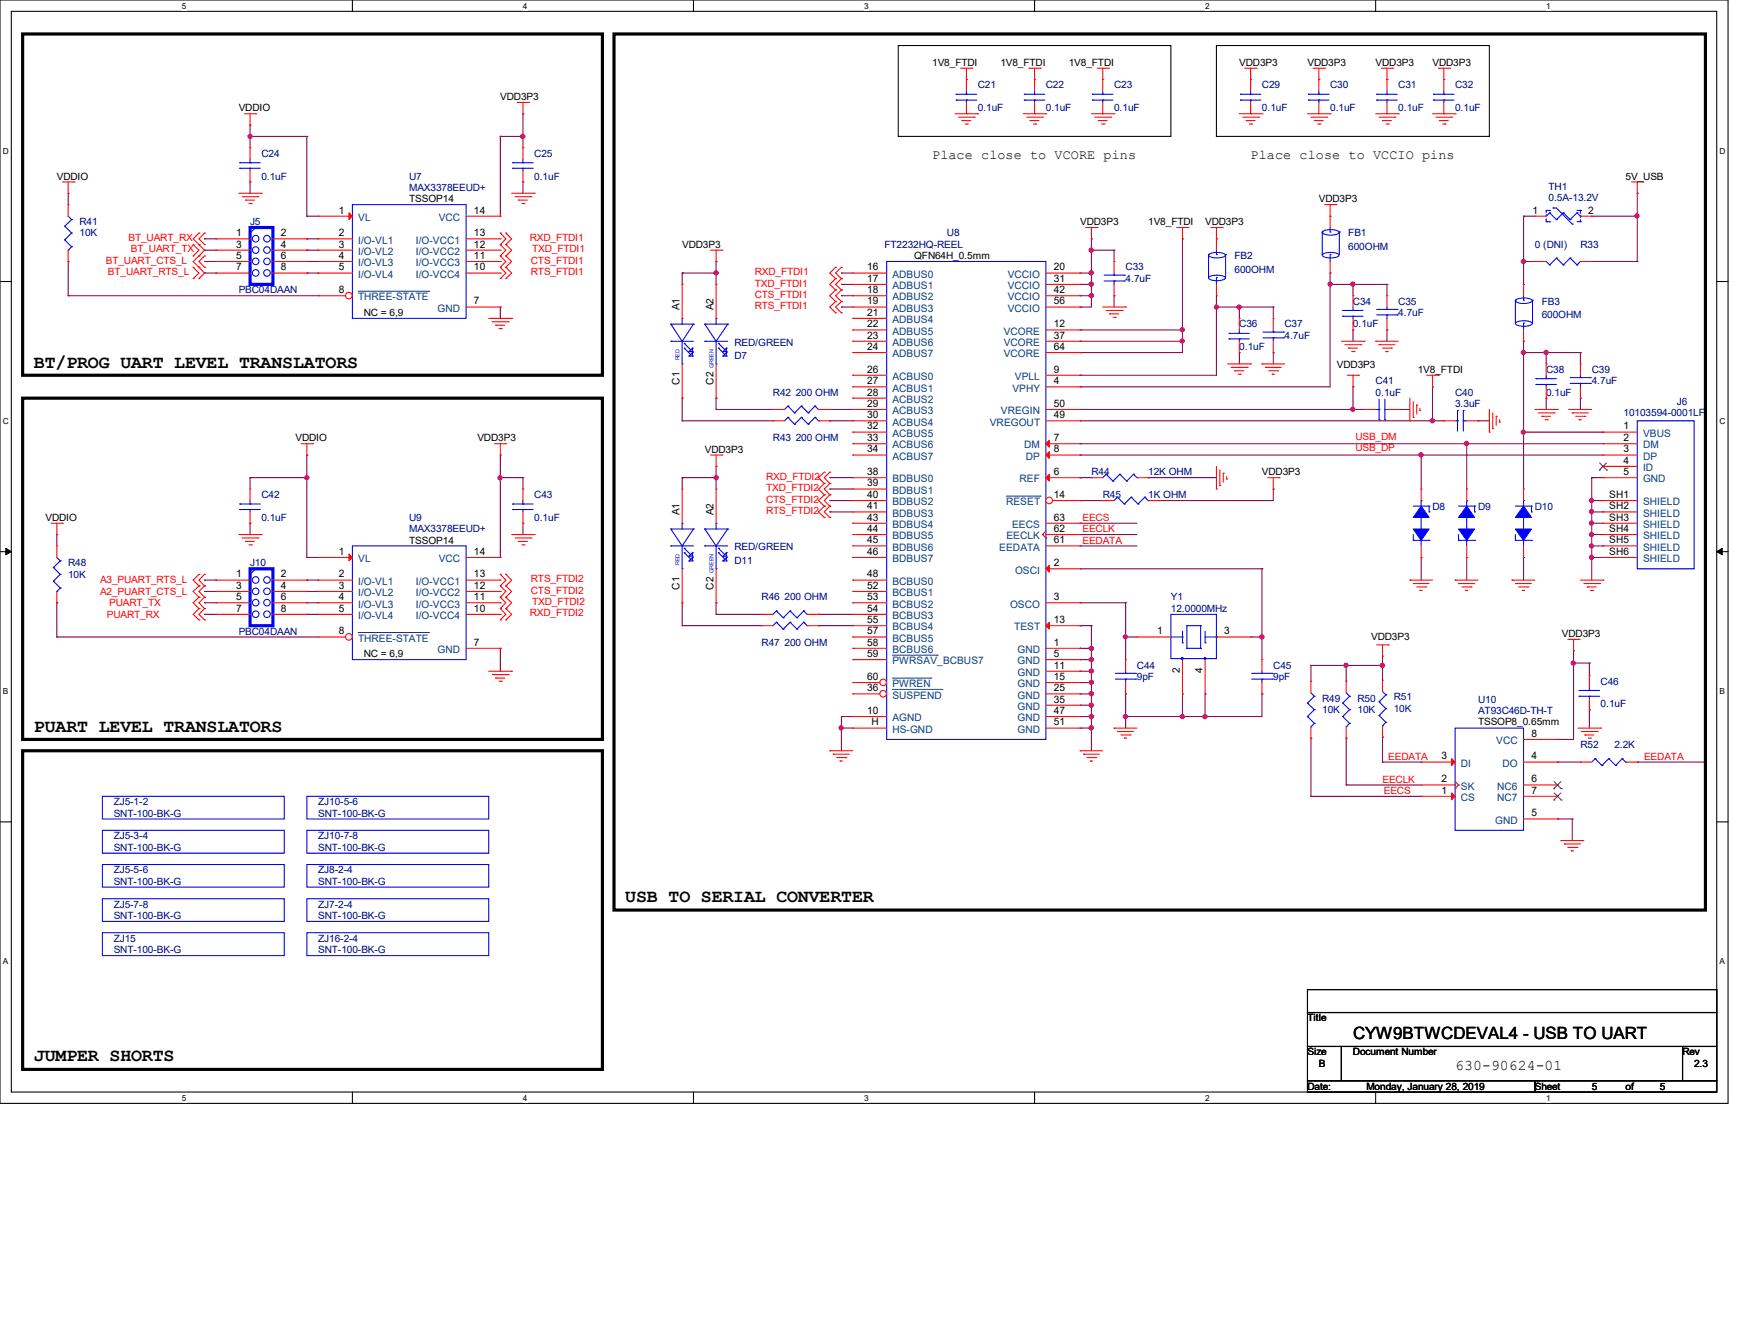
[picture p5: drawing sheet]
<svg xmlns="http://www.w3.org/2000/svg" width="279mm" height="216mm" viewBox="0 0 279 216" stroke-linecap="round" stroke-linejoin="round" font-family="sans-serif">
<defs><g id="words">
<g font-size="2.9">
<text x="5.5" y="59.1">BT/PROG UART LEVEL TRANSLATORS</text>
<text x="5.5" y="117.6">PUART LEVEL TRANSLATORS</text>
<text x="100.6" y="145">USB TO SERIAL CONVERTER</text>
<text x="5.5" y="170.6">JUMPER SHORTS</text>
</g>
<text font-size="2.7" x="217.6" y="167">CYW9BTWCDEVAL4 - USB TO UART</text>
<text font-size="2.4" x="234.1" y="172">630-90624-01</text>
<g font-size="2.2">
<text x="149.9" y="25.5">Place close to VCORE pins</text>
<text x="201.2" y="25.5">Place close to VCCIO pins</text>
</g>
<g font-size="1.7">
<text x="54.5" y="34.3">1</text>
<text x="76.2" y="34.3">14</text>
<text x="246.5" y="34.3">1</text>
<text x="255.5" y="34.3">2</text>
<text x="38" y="38">1</text>
<text x="38" y="39.8">3</text>
<text x="38" y="41.6">5</text>
<text x="45.2" y="38">2</text>
<text x="45.2" y="39.8">4</text>
<text x="45.2" y="41.6">6</text>
<text x="54.5" y="39.8">3</text>
<text x="54.5" y="41.6">4</text>
<text x="54.5" y="38">2</text>
<text x="76.2" y="38">13</text>
<text x="76.2" y="39.8">12</text>
<text x="76.2" y="41.6">11</text>
<text x="38" y="43.5">7</text>
<text x="45.2" y="43.5">8</text>
<text x="54.5" y="43.5">5</text>
<text x="54.5" y="47.1">8</text>
<text x="76.2" y="43.5">10</text>
<text x="139.5" y="47.1">18</text>
<text x="139.5" y="45.3">17</text>
<text x="139.5" y="43.5">16</text>
<text x="169.5" y="47.1">42</text>
<text x="169.5" y="45.3">31</text>
<text x="169.5" y="43.5">20</text>
<text x="76.2" y="48.9">7</text>
<text x="109.3" y="49.9" transform="rotate(-90 109.3 49.9)">A1</text>
<text x="114.8" y="49.9" transform="rotate(-90 114.8 49.9)">A2</text>
<text x="139.5" y="52.6">22</text>
<text x="139.5" y="50.8">21</text>
<text x="139.5" y="48.9">19</text>
<text x="169.5" y="52.6">12</text>
<text x="169.5" y="48.9">56</text>
<text x="139.5" y="56.3">24</text>
<text x="139.5" y="54.4">23</text>
<text x="139.5" y="59.9">26</text>
<text x="169.5" y="59.9">9</text>
<text x="169.5" y="56.3">64</text>
<text x="169.5" y="54.4">37</text>
<text x="109.3" y="61.8" transform="rotate(-90 109.3 61.8)">C1</text>
<text x="114.8" y="61.8" transform="rotate(-90 114.8 61.8)">C2</text>
<text x="139.5" y="65.4">29</text>
<text x="139.5" y="63.6">28</text>
<text x="139.5" y="61.8">27</text>
<text x="169.5" y="61.8">4</text>
<text x="169.5" y="65.4">50</text>
<text x="139.5" y="70.9">33</text>
<text x="139.5" y="69">32</text>
<text x="139.5" y="67.2">30</text>
<text x="169.5" y="67.2">49</text>
<text x="169.5" y="70.9">7</text>
<text x="261.2" y="69">1</text>
<text x="261.2" y="70.9">2</text>
<text x="139.5" y="72.7">34</text>
<text x="139.5" y="76.4">38</text>
<text x="169.5" y="76.4">6</text>
<text x="169.5" y="72.7">8</text>
<text x="261.2" y="72.7">3</text>
<text x="261.2" y="76.4">5</text>
<text x="261.2" y="74.5">4</text>
<text x="109.3" y="82.8" transform="rotate(-90 109.3 82.8)">A1</text>
<text x="114.8" y="82.8" transform="rotate(-90 114.8 82.8)">A2</text>
<text x="139.5" y="83.7">43</text>
<text x="139.5" y="81.9">41</text>
<text x="139.5" y="80.1">40</text>
<text x="139.5" y="78.2">39</text>
<text x="169.5" y="80.1">14</text>
<text x="169.5" y="83.7">63</text>
<text x="258.9" y="80.1">SH1</text>
<text x="258.9" y="81.9">SH2</text>
<text x="258.9" y="83.7">SH3</text>
<text x="54.5" y="89.2">1</text>
<text x="76.2" y="89.2">14</text>
<text x="139.5" y="89.2">46</text>
<text x="139.5" y="87.3">45</text>
<text x="139.5" y="85.5">44</text>
<text x="169.5" y="85.5">62</text>
<text x="169.5" y="87.3">61</text>
<text x="258.9" y="85.5">SH4</text>
<text x="258.9" y="87.3">SH5</text>
<text x="258.9" y="89.2">SH6</text>
<text x="38" y="92.8">1</text>
<text x="38" y="94.7">3</text>
<text x="45.2" y="92.8">2</text>
<text x="45.2" y="94.7">4</text>
<text x="54.5" y="94.7">3</text>
<text x="54.5" y="92.8">2</text>
<text x="76.2" y="92.8">13</text>
<text x="76.2" y="94.7">12</text>
<text x="109.3" y="94.8" transform="rotate(-90 109.3 94.8)">C1</text>
<text x="114.8" y="94.8" transform="rotate(-90 114.8 94.8)">C2</text>
<text x="139.5" y="94.7">52</text>
<text x="139.5" y="92.8">48</text>
<text x="169.5" y="91">2</text>
<text x="38" y="96.5">5</text>
<text x="38" y="98.3">7</text>
<text x="45.2" y="96.5">6</text>
<text x="45.2" y="98.3">8</text>
<text x="54.5" y="96.5">4</text>
<text x="54.5" y="98.3">5</text>
<text x="54.5" y="102">8</text>
<text x="76.2" y="96.5">11</text>
<text x="76.2" y="98.3">10</text>
<text x="139.5" y="102">57</text>
<text x="139.5" y="100.2">55</text>
<text x="139.5" y="98.3">54</text>
<text x="139.5" y="96.5">53</text>
<text x="169.5" y="96.5">3</text>
<text x="169.5" y="100.2">13</text>
<text x="186.1" y="102">1</text>
<text x="196.9" y="102">3</text>
<text x="76.2" y="103.8">7</text>
<text x="139.5" y="105.6">59</text>
<text x="139.5" y="103.8">58</text>
<text x="169.5" y="107.5">11</text>
<text x="169.5" y="105.6">5</text>
<text x="169.5" y="103.8">1</text>
<text x="139.5" y="111.1">36</text>
<text x="139.5" y="109.3">60</text>
<text x="169.5" y="112.9">35</text>
<text x="169.5" y="111.1">25</text>
<text x="169.5" y="109.3">15</text>
<text x="189.8" y="108.2" transform="rotate(-90 189.8 108.2)">2</text>
<text x="193.4" y="108.2" transform="rotate(-90 193.4 108.2)">4</text>
<text x="139.5" y="114.8">10</text>
<text x="140.2" y="116.6">H</text>
<text x="169.5" y="114.8">47</text>
<text x="169.5" y="116.6">51</text>
<text x="246.3" y="118.4">8</text>
<text x="231.9" y="125.8">2</text>
<text x="231.9" y="122.1">3</text>
<text x="246.3" y="122.1">4</text>
<text x="246.3" y="125.8">6</text>
<text x="231.9" y="127.6">1</text>
<text x="246.3" y="131.2">5</text>
<text x="246.3" y="127.6">7</text>
</g>
<g font-size="1.7" fill="#004080">
<text x="57.6" y="35.5">VL</text>
<text x="70.6" y="35.5">VCC</text>
<text x="57.6" y="41">I/O-VL2</text>
<text x="57.6" y="39.2">I/O-VL1</text>
<text x="66.9" y="39.2">I/O-VCC1</text>
<text x="66.9" y="41">I/O-VCC2</text>
<text x="57.6" y="42.8">I/O-VL3</text>
<text x="57.6" y="44.7">I/O-VL4</text>
<text x="66.9" y="42.8">I/O-VCC3</text>
<text x="66.9" y="44.7">I/O-VCC4</text>
<text x="143.5" y="46.5">ADBUS1</text>
<text x="143.5" y="44.7">ADBUS0</text>
<text x="162.1" y="46.5">VCCIO</text>
<text x="162.1" y="44.7">VCCIO</text>
<text x="57.6" y="48.3">THREE-STATE</text>
<text x="70.4" y="50.1">GND</text>
<text x="143.5" y="53.8">ADBUS5</text>
<text x="143.5" y="51.9">ADBUS4</text>
<text x="143.5" y="50.1">ADBUS3</text>
<text x="143.5" y="48.3">ADBUS2</text>
<text x="161.5" y="53.8">VCORE</text>
<text x="162.1" y="50.1">VCCIO</text>
<text x="162.1" y="48.3">VCCIO</text>
<text x="143.5" y="57.4">ADBUS7</text>
<text x="143.5" y="55.6">ADBUS6</text>
<text x="161.5" y="57.4">VCORE</text>
<text x="161.5" y="55.6">VCORE</text>
<text x="143.5" y="64.8">ACBUS2</text>
<text x="143.5" y="63">ACBUS1</text>
<text x="143.5" y="61.1">ACBUS0</text>
<text x="162.9" y="63">VPHY</text>
<text x="163.2" y="61.1">VPLL</text>
<text x="143.5" y="70.2">ACBUS5</text>
<text x="143.5" y="68.4">ACBUS4</text>
<text x="143.5" y="66.6">ACBUS3</text>
<text x="159.2" y="68.4">VREGOUT</text>
<text x="161" y="66.6">VREGIN</text>
<text x="264.3" y="70.2">VBUS</text>
<text x="143.5" y="73.9">ACBUS7</text>
<text x="143.5" y="72.1">ACBUS6</text>
<text x="143.5" y="77.6">BDBUS0</text>
<text x="164" y="77.6">REF</text>
<text x="164.7" y="72.1">DM</text>
<text x="165" y="73.9">DP</text>
<text x="264.3" y="72.1">DM</text>
<text x="264.3" y="73.9">DP</text>
<text x="264.3" y="77.6">GND</text>
<text x="264.3" y="75.7">ID</text>
<text x="143.5" y="83.1">BDBUS3</text>
<text x="143.5" y="81.2">BDBUS2</text>
<text x="143.5" y="79.4">BDBUS1</text>
<text x="161.8" y="81.2">RESET</text>
<text x="264.3" y="81.2">SHIELD</text>
<text x="264.3" y="83.1">SHIELD</text>
<text x="143.5" y="88.5">BDBUS6</text>
<text x="143.5" y="86.7">BDBUS5</text>
<text x="143.5" y="84.9">BDBUS4</text>
<text x="160.7" y="88.5">EEDATA</text>
<text x="161.9" y="86.7">EECLK</text>
<text x="162.8" y="84.9">EECS</text>
<text x="264.3" y="84.9">SHIELD</text>
<text x="264.3" y="86.7">SHIELD</text>
<text x="264.3" y="88.5">SHIELD</text>
<text x="57.6" y="95.8">I/O-VL2</text>
<text x="57.6" y="94">I/O-VL1</text>
<text x="57.6" y="90.4">VL</text>
<text x="66.9" y="94">I/O-VCC1</text>
<text x="66.9" y="95.8">I/O-VCC2</text>
<text x="70.6" y="90.4">VCC</text>
<text x="143.5" y="90.4">BDBUS7</text>
<text x="143.5" y="95.8">BCBUS1</text>
<text x="143.5" y="94">BCBUS0</text>
<text x="163.3" y="92.2">OSCI</text>
<text x="264.3" y="90.4">SHIELD</text>
<text x="57.6" y="97.7">I/O-VL3</text>
<text x="57.6" y="99.5">I/O-VL4</text>
<text x="66.9" y="97.7">I/O-VCC3</text>
<text x="66.9" y="99.5">I/O-VCC4</text>
<text x="143.5" y="101.3">BCBUS4</text>
<text x="143.5" y="99.5">BCBUS3</text>
<text x="143.5" y="97.7">BCBUS2</text>
<text x="162.5" y="97.7">OSCO</text>
<text x="163.1" y="101.3">TEST</text>
<text x="57.6" y="103.2">THREE-STATE</text>
<text x="70.4" y="105">GND</text>
<text x="143.5" y="106.8">PWRSAV_BCBUS7</text>
<text x="143.5" y="105">BCBUS6</text>
<text x="143.5" y="103.2">BCBUS5</text>
<text x="163.7" y="106.8">GND</text>
<text x="163.7" y="105">GND</text>
<text x="143.5" y="112.3">SUSPEND</text>
<text x="143.5" y="110.5">PWREN</text>
<text x="163.7" y="112.3">GND</text>
<text x="163.7" y="110.5">GND</text>
<text x="163.7" y="108.7">GND</text>
<text x="143.5" y="117.8">HS-GND</text>
<text x="143.5" y="116">AGND</text>
<text x="163.7" y="116">GND</text>
<text x="163.7" y="114.1">GND</text>
<text x="163.7" y="117.8">GND</text>
<text x="240.7" y="119.6">VCC</text>
<text x="235" y="123.3">DI</text>
<text x="241.7" y="123.3">DO</text>
<text x="235" y="128.8">CS</text>
<text x="235" y="127">SK</text>
<text x="240.8" y="127">NC6</text>
<text x="240.8" y="128.8">NC7</text>
<text x="240.5" y="132.4">GND</text>
</g>
<g font-size="1.6">
<text x="149.9" y="10.6">1V8_FTDI</text>
<text x="160.9" y="10.6">1V8_FTDI</text>
<text x="171.9" y="10.6">1V8_FTDI</text>
<text x="199.3" y="10.6">VDD3P3</text>
<text x="210.3" y="10.6">VDD3P3</text>
<text x="221.3" y="10.6">VDD3P3</text>
<text x="230.4" y="10.6">VDD3P3</text>
<text x="38.4" y="17.9">VDDIO</text>
<text x="80.5" y="16">VDD3P3</text>
<text x="9.1" y="28.9">VDDIO</text>
<text x="261.5" y="28.9">5V_USB</text>
<text x="65.8" y="32.5">TSSOP14</text>
<text x="212.1" y="32.5">VDD3P3</text>
<text x="109.7" y="39.8">VDD3P3</text>
<text x="147" y="41.7">QFN64H_0.5mm</text>
<text x="173.7" y="36.2">VDD3P3</text>
<text x="184.7" y="36.2">1V8_FTDI</text>
<text x="193.8" y="36.2">VDD3P3</text>
<text x="58.5" y="50.8">NC = 6,9</text>
<text x="215" y="59.2">VDD3P3</text>
<text x="228" y="59.9">1V8_FTDI</text>
<text x="47.5" y="70.9">VDDIO</text>
<text x="76.8" y="70.9">VDD3P3</text>
<text x="113.4" y="72.8">VDD3P3</text>
<text x="203" y="76.4">VDD3P3</text>
<text x="7.3" y="83.7">VDDIO</text>
<text x="65.8" y="87.4">TSSOP14</text>
<text x="58.5" y="105.7">NC = 6,9</text>
<text x="220.6" y="102.9">VDD3P3</text>
<text x="251.2" y="102.4">VDD3P3</text>
<text x="237.7" y="116.6">TSSOP8_0.65mm</text>
<text x="210.3" y="164.2">Title</text>
<text x="210.3" y="169.7">Size</text>
<text x="212.1" y="171.5">B</text>
<text x="217.6" y="169.7">Document Number</text>
<text x="270.6" y="169.7">Rev</text>
<text x="272.5" y="171.5">2.3</text>
<text x="210.3" y="175.2">Date:</text>
<text x="219.8" y="175.2">Monday, January 28, 2019</text>
<text x="246.9" y="175.2">Sheet</text>
<text x="256" y="175.2">5</text>
<text x="261.5" y="175.2">of</text>
<text x="267" y="175.2">5</text>
</g>
<g font-size="1.6" fill="#000080">
<text x="157.3" y="14.2">C21</text>
<text x="157.3" y="17.9">0.1uF</text>
<text x="168.2" y="14.2">C22</text>
<text x="168.2" y="17.9">0.1uF</text>
<text x="179.2" y="14.2">C23</text>
<text x="179.2" y="17.9">0.1uF</text>
<text x="203" y="14.2">C29</text>
<text x="203" y="17.9">0.1uF</text>
<text x="213.9" y="14.2">C30</text>
<text x="213.9" y="17.9">0.1uF</text>
<text x="224.9" y="14.2">C31</text>
<text x="224.9" y="17.9">0.1uF</text>
<text x="234.1" y="14.2">C32</text>
<text x="234.1" y="17.9">0.1uF</text>
<text x="42" y="25.2">C24</text>
<text x="42" y="28.9">0.1uF</text>
<text x="65.8" y="28.9">U7</text>
<text x="85.9" y="25.2">C25</text>
<text x="85.9" y="28.9">0.1uF</text>
<text x="65.8" y="30.7">MAX3378EEUD+</text>
<text x="249.1" y="30.5">TH1</text>
<text x="249.1" y="32.3">0.5A-13.2V</text>
<text x="12.8" y="36.2">R41</text>
<text x="12.8" y="38">10K</text>
<text x="40.2" y="36.2">J5</text>
<text x="142.3" y="39.8">FT2232HQ-REEL</text>
<text x="152.3" y="38">U8</text>
<text x="198.6" y="41.7">FB2</text>
<text x="216.9" y="38">FB1</text>
<text x="216.9" y="40.2">600OHM</text>
<text x="246.9" y="39.8">0 (DNI)</text>
<text x="254.2" y="39.8">R33</text>
<text x="38.4" y="47.2">PBC04DAAN</text>
<text x="181.1" y="43.5">C33</text>
<text x="181.1" y="45.3">4.7uF</text>
<text x="198.6" y="43.9">600OHM</text>
<text x="199.3" y="52.6">C36</text>
<text x="206.6" y="52.6">C37</text>
<text x="217.6" y="49">C34</text>
<text x="217.6" y="52.6">0.1uF</text>
<text x="224.9" y="49">C35</text>
<text x="224.9" y="50.8">4.7uF</text>
<text x="248" y="49">FB3</text>
<text x="248" y="51.2">600OHM</text>
<text x="118.2" y="57.7">D7</text>
<text x="118.2" y="55.6">RED/GREEN</text>
<text x="199.3" y="56.3">0.1uF</text>
<text x="206.6" y="54.5">4.7uF</text>
<text x="248.7" y="59.9">C38</text>
<text x="256" y="59.9">C39</text>
<text x="124.3" y="63.6">R42 200 OHM</text>
<text x="221.3" y="61.8">C41</text>
<text x="221.3" y="63.6">0.1uF</text>
<text x="234.1" y="63.6">C40</text>
<text x="234.1" y="65.4">3.3uF</text>
<text x="248.7" y="63.6">0.1uF</text>
<text x="256" y="61.8">4.7uF</text>
<text x="269.7" y="65.1">J6</text>
<text x="124.3" y="70.9">R43 200 OHM</text>
<text x="261.2" y="66.9">10103594-0001LF</text>
<text x="175.6" y="76.4">R44</text>
<text x="184.7" y="76.4">12K OHM</text>
<text x="42" y="80.1">C42</text>
<text x="42" y="83.7">0.1uF</text>
<text x="65.8" y="83.7">U9</text>
<text x="85.9" y="80.1">C43</text>
<text x="85.9" y="83.7">0.1uF</text>
<text x="177.4" y="80.1">R45</text>
<text x="184.7" y="80.1">1K OHM</text>
<text x="230.4" y="81.9">D8</text>
<text x="237.7" y="81.9">D9</text>
<text x="246.9" y="81.9">D10</text>
<text x="65.8" y="85.6">MAX3378EEUD+</text>
<text x="118.2" y="88.5">RED/GREEN</text>
<text x="11" y="91.1">R48</text>
<text x="11" y="92.9">10K</text>
<text x="40.2" y="91.1">J10</text>
<text x="118.2" y="90.7">D11</text>
<text x="122.5" y="96.5">R46 200 OHM</text>
<text x="188.3" y="96.5">Y1</text>
<text x="188.3" y="98.3">12.0000MHz</text>
<text x="38.4" y="102">PBC04DAAN</text>
<text x="122.5" y="103.8">R47 200 OHM</text>
<text x="182.9" y="107.5">C44</text>
<text x="204.8" y="107.5">C45</text>
<text x="182.9" y="109.3">9pF</text>
<text x="204.8" y="109.3">9pF</text>
<text x="212.7" y="112.8">R49</text>
<text x="218.4" y="112.8">R50</text>
<text x="224.2" y="112.6">R51</text>
<text x="237.7" y="113">U10</text>
<text x="257.5" y="110.1">C46</text>
<text x="257.5" y="113.7">0.1uF</text>
<text x="212.7" y="114.6">10K</text>
<text x="218.4" y="114.6">10K</text>
<text x="224.2" y="114.5">10K</text>
<text x="237.7" y="114.8">AT93C46D-TH-T</text>
<text x="254.2" y="120.3">R52</text>
<text x="259.7" y="120.3">2.2K</text>
<text x="18.3" y="129.5">ZJ5-1-2</text>
<text x="18.3" y="131.3">SNT-100-BK-G</text>
<text x="51.2" y="129.5">ZJ10-5-6</text>
<text x="51.2" y="131.3">SNT-100-BK-G</text>
<text x="18.3" y="134.9">ZJ5-3-4</text>
<text x="18.3" y="136.8">SNT-100-BK-G</text>
<text x="51.2" y="134.9">ZJ10-7-8</text>
<text x="51.2" y="136.8">SNT-100-BK-G</text>
<text x="18.3" y="140.4">ZJ5-5-6</text>
<text x="18.3" y="142.2">SNT-100-BK-G</text>
<text x="51.2" y="140.4">ZJ8-2-4</text>
<text x="51.2" y="142.2">SNT-100-BK-G</text>
<text x="18.3" y="145.9">ZJ5-7-8</text>
<text x="18.3" y="147.7">SNT-100-BK-G</text>
<text x="51.2" y="145.9">ZJ7-2-4</text>
<text x="51.2" y="147.7">SNT-100-BK-G</text>
<text x="18.3" y="151.4">ZJ15</text>
<text x="18.3" y="153.2">SNT-100-BK-G</text>
<text x="51.2" y="151.4">ZJ16-2-4</text>
<text x="51.2" y="153.2">SNT-100-BK-G</text>
</g>
<g font-size="1.6" fill="#f00">
<text x="20.7" y="38.7">BT_UART_RX</text>
<text x="21" y="40.6">BT_UART_TX</text>
<text x="85.2" y="38.7">RXD_FTDI1</text>
<text x="85.6" y="40.6">TXD_FTDI1</text>
<text x="17" y="42.4">BT_UART_CTS_L</text>
<text x="17.4" y="44.2">BT_UART_RTS_L</text>
<text x="85.4" y="42.4">CTS_FTDI1</text>
<text x="85.4" y="44.2">RTS_FTDI1</text>
<text x="121.4" y="44.2">RXD_FTDI1</text>
<text x="121.4" y="46.1">TXD_FTDI1</text>
<text x="121.4" y="47.9">CTS_FTDI1</text>
<text x="121.4" y="49.7">RTS_FTDI1</text>
<text x="218" y="70.7">USB_DM</text>
<text x="123.2" y="77.1">RXD_FTDI2</text>
<text x="218" y="72.6">USB_DP</text>
<text x="123.2" y="79">TXD_FTDI2</text>
<text x="123.2" y="80.8">CTS_FTDI2</text>
<text x="123.2" y="82.6">RTS_FTDI2</text>
<text x="174.1" y="83.7">EECS</text>
<text x="174.1" y="85.6">EECLK</text>
<text x="174.1" y="87.4">EEDATA</text>
<text x="16.1" y="93.8">A3_PUART_RTS_L</text>
<text x="16.1" y="95.6">A2_PUART_CTS_L</text>
<text x="85.4" y="95.4">CTS_FTDI2</text>
<text x="85.4" y="93.6">RTS_FTDI2</text>
<text x="17.2" y="99.3">PUART_RX</text>
<text x="17.6" y="97.5">PUART_TX</text>
<text x="85.2" y="99.1">RXD_FTDI2</text>
<text x="85.6" y="97.2">TXD_FTDI2</text>
<text x="222.4" y="125.8">EECLK</text>
<text x="223.3" y="122.1">EEDATA</text>
<text x="264.5" y="122.1">EEDATA</text>
<text x="222.6" y="127.6">EECS</text>
</g>
<g font-size="1.3">
<text x="29.3" y="1.4">5</text>
<text x="84.1" y="1.4">4</text>
<text x="139" y="1.4">3</text>
<text x="193.8" y="1.4">2</text>
<text x="248.7" y="1.4">1</text>
<text x=".5" y="24.7">D</text>
<text x="276.6" y="24.7">D</text>
<text x=".5" y="68.2">C</text>
<text x="276.6" y="68.2">C</text>
<text x=".5" y="111.6">B</text>
<text x="276.6" y="111.6">B</text>
<text x=".5" y="155">A</text>
<text x="276.6" y="155">A</text>
<text x="29.3" y="177">5</text>
<text x="84.1" y="177">4</text>
<text x="139" y="177">3</text>
<text x="193.8" y="177">2</text>
<text x="248.7" y="177">1</text>
</g>
<g font-size=".9" fill="#00f">
<text x="109.3" y="58" transform="rotate(-90 109.3 58)">RED</text>
<text x="114.8" y="59.2" transform="rotate(-90 114.8 59.2)">GREEN</text>
<text x="109.3" y="90.9" transform="rotate(-90 109.3 90.9)">RED</text>
<text x="114.8" y="92.2" transform="rotate(-90 114.8 92.2)">GREEN</text>
</g>
</g></defs>
<path d="M0 0h278v177.4h-278zM1.8 1.8h274.3v173.8h-274.3z" fill="none" stroke="#000" stroke-width=".17"/>
<g fill="#fff">
<path d="M29.3 .2h.7v1.5h-.7z"/>
<path d="M29.3 175.8h.7v1.4h-.7z"/>
</g>
<path d="M56.7 0v1.8M56.7 175.6v1.8" fill="none" stroke="#000" stroke-width=".17"/>
<g fill="#fff">
<path d="M84.1 .2h.7v1.5h-.7z"/>
<path d="M84.1 175.8h.7v1.4h-.7z"/>
</g>
<path d="M111.5 0v1.8M111.5 175.6v1.8" fill="none" stroke="#000" stroke-width=".17"/>
<g fill="#fff">
<path d="M139 .2h.7v1.5h-.7z"/>
<path d="M139 175.8h.7v1.4h-.7z"/>
</g>
<path d="M166.4 0v1.8M166.4 175.6v1.8" fill="none" stroke="#000" stroke-width=".17"/>
<g fill="#fff">
<path d="M193.8 .2h.8v1.5h-.8z"/>
<path d="M193.8 175.8h.8v1.4h-.8z"/>
</g>
<path d="M221.3 0v1.8M221.3 175.6v1.8" fill="none" stroke="#000" stroke-width=".17"/>
<g fill="#fff">
<path d="M248.7 .2h.7v1.5h-.7z"/>
<path d="M248.7 175.8h.7v1.4h-.7z"/>
<path d="M.5 23.5h.9v1.5h-.9z"/>
<path d="M276.6 23.5h.9v1.5h-.9z"/>
<path d="M.5 67h.9v1.5h-.9z"/>
<path d="M276.6 67h.9v1.5h-.9z"/>
</g>
<path d="M0 45.3h1.8M276.1 45.3h1.9" fill="none" stroke="#000" stroke-width=".17"/>
<g fill="#fff">
<path d="M.5 110.4h.8v1.5h-.8z"/>
<path d="M276.6 110.4h.9v1.5h-.9z"/>
</g>
<path d="M0 88.7h1.8M276.1 88.7h1.9" fill="none" stroke="#000" stroke-width=".17"/>
<path d="M.9 88.1l.9 .6-.9 .5zM276.1 88.7l.9-.6v1.1z" fill="#000" stroke="#000" stroke-width=".16"/>
<g fill="#fff">
<path d="M.5 153.8h.8v1.5h-.8z"/>
<path d="M276.6 153.8h.9v1.5h-.9z"/>
</g>
<path d="M144.5 7.3h43.8v14.6h-43.8zM195.7 7.3h43.9v14.6h-43.9zM0 132.1h1.8M276.1 132.1h1.9M210.3 159.1h65.8v3.7h-65.8zM210.3 162.8h65.8v5.4h-65.8zM210.3 168.2h5.5v5.5h-5.5zM210.3 173.7h36.6v1.9h-36.6zM215.8 168.2h54.8v5.5h-54.8zM246.9 173.7h29.2v1.9h-29.2zM270.6 168.2h5.5v5.5h-5.5z" fill="none" stroke="#000" stroke-width=".17"/>
<path d="M3.6 5.5h93.3v54.8h-93.3zM98.8 5.5h175.5v140.8h-175.5zM3.6 64h93.3v54.9h-93.3zM3.6 120.7h93.3v51.2h-93.3z" fill="none" stroke="#000" stroke-width=".51"/>
<g fill="none" stroke="#800040" stroke-width=".17">
<path d="M84.1 18.3h.1M84.1 18.3v5.4M11 31.1h.1M11 31.1v1.8M32.9 38.4h.1M32.9 38.4h1.9M40.2 29.3h.1M40.2 20.1h.1M40.2 21.9h.1M40.2 20.1v3.6M40.2 29.3v1.8M40.2 21.9h9.2"/>
<path d="M49.4 34.8h.1M49.4 21.9h.1M49.4 38.4h.1M49.4 34.8h1.8M49.4 21.9v12.9M49.4 38.4h1.8M80.5 21.9h.1M80.5 21.9v12.9M80.5 21.9h3.6M84.1 21.9h.1M84.1 29.3h.1M84.1 29.3v1.8"/>
<path d="M175.6 38.4h.1M175.6 38.4v11h-1.9M190.2 38.4h.1M190.2 38.4v18.3h-16.5M245.1 34.8h.1M245.1 34.8v10.9M245.1 34.8h1.8M256 34.8h7.4M263.4 34.8h.1M263.4 31.1h.1M263.4 31.1v10.9M11 42h.1"/>
<path d="M11 47.5h.1M11 47.5h40.2M11 42v5.5M32.9 43.9h.1M32.9 42h.1M32.9 40.2h.1M32.9 43.9h1.9M32.9 40.2h1.9M32.9 42h1.9M49.4 40.2h.1M49.4 42h.1M49.4 43.9h.1"/>
<path d="M49.4 43.9h1.8M49.4 40.2h1.8M49.4 42h1.8M80.5 49.4h.1M80.5 49.4v1.8M109.7 43.9h.1M109.7 43.9h5.5M109.7 43.9v1.8M115.2 42h.1M115.2 43.9h.1M115.2 42v3.7M135.3 43.9h.1"/>
<path d="M135.3 45.7h.1M135.3 47.5h.1M135.3 49.4h.1M135.3 43.9h1.9M135.3 45.7h1.9M135.3 47.5h1.9M135.3 49.4h1.9M173.7 45.7h.1M173.7 43.9h.1M173.7 47.5h.1M173.7 49.4h.1M173.7 53h.1"/>
<path d="M173.7 54.9h.1M173.7 56.7h.1M173.7 43.9h1.9M173.7 45.7h1.9M173.7 47.5h1.9M173.7 53h16.5M173.7 54.9h16.5M175.6 43.9h.1M175.6 45.7h.1M175.6 47.5h.1M175.6 40.2h.1M175.6 40.2h3.6"/>
<path d="M179.2 40.2h.1M179.2 47.5h.1M179.2 40.2v1.8M179.2 47.5v1.9M190.2 53h.1M190.2 54.9h.1M195.7 47.5h.1M195.7 49.4h.1M195.7 49.4h9.1M195.7 47.5v12.8h-22M199.3 49.4h.1M199.3 56.7h.1"/>
<path d="M199.3 49.4v1.8M199.3 56.7v1.8M204.8 49.4h.1M204.8 56.7h.1M204.8 49.4v1.8M204.8 56.7v1.8M214 43.9h.1M214 45.7h.1M214 45.7h9.1M214 43.9v18.3h-40.3M217.6 53h.1M217.6 45.7h.1"/>
<path d="M217.6 45.7v1.8M217.6 53v1.9M223.1 53h.1M223.1 45.7h.1M223.1 45.7v1.8M223.1 53v1.9M245.1 54.9h.1M245.1 45.7h.1M245.1 56.7h.1M245.1 42h.1M245.1 56.7h9.1M245.1 54.9v23.7"/>
<path d="M245.1 42h1.8M246.9 42h.1M248.7 56.7h.1M248.7 56.7v1.8M254.2 56.7h.1M254.2 56.7v1.8M256 42h7.4M263.4 42h.1M40.2 76.8h.1M40.2 76.8h9.2M40.2 76.8v1.8M49.4 76.8h.1"/>
<path d="M49.4 73.2h.1M49.4 73.2v16.4M80.5 76.8h.1M80.5 73.2h.1M80.5 76.8h3.6M80.5 73.2v16.4M84.1 76.8h.1M84.1 76.8v1.8M109.7 67.6h.1M109.7 64h.1M109.7 76.8h.1M109.7 76.8h5.5"/>
<path d="M109.7 64v3.6M109.7 76.8v1.8M109.7 67.6h14.6M115.2 65.8h.1M115.2 64h.1M115.2 75h.1M115.2 76.8h.1M115.2 64v1.8M115.2 75v3.6M115.2 65.8h9.1M133.5 76.8h.1M133.5 78.6h.1"/>
<path d="M133.5 65.8h.1M133.5 67.6h.1M133.5 76.8h3.7M133.5 78.6h3.7M133.5 65.8h3.7M133.5 67.6h3.7M173.7 76.8h.1M173.7 60.3h.1M173.7 62.2h.1M173.7 65.8h.1M173.7 67.6h.1M173.7 71.3h.1"/>
<path d="M173.7 73.2h.1M173.7 76.8h1.9M173.7 65.8h45.8M173.7 67.6h58.5M173.7 71.3h84.2M173.7 73.2h84.2M184.7 76.8h.1M184.7 76.8h11M204.8 78.6h.1M204.8 78.6v1.9h-18.3M217.6 62.2h.1M217.6 65.8h.1"/>
<path d="M217.6 62.2v3.6M224.9 65.8h.1M224.9 65.8h1.9M228.6 73.2h.1M228.6 73.2v5.4M230.4 62.2h.1M230.4 67.6h.1M230.4 62.2v5.4M235.9 71.3h.1M235.9 71.3v7.3M237.7 67.6h.1M237.7 67.6h1.9"/>
<path d="M245.1 69.5h.1M245.1 69.5h12.8M248.7 64h.1M248.7 64v1.8M254.2 64h.1M254.2 64v1.8M256 76.8h.1M256 76.8h1.9M256 76.8v16.5M9.1 85.9h.1M9.1 96.9h.1M9.1 85.9v1.9"/>
<path d="M9.1 96.9v5.5M32.9 98.8h.1M32.9 96.9h.1M32.9 95.1h.1M32.9 93.3h.1M32.9 96.9h1.9M32.9 98.8h1.9M32.9 93.3h1.9M32.9 95.1h1.9M40.2 84.1h.1M40.2 84.1v1.8M49.4 89.6h.1"/>
<path d="M49.4 93.3h.1M49.4 95.1h.1M49.4 96.9h.1M49.4 98.8h.1M49.4 96.9h1.8M49.4 89.6h1.8M49.4 98.8h1.8M49.4 93.3h1.8M49.4 95.1h1.8M84.1 84.1h.1M84.1 84.1v1.8M109.7 96.9h.1"/>
<path d="M109.7 96.9v3.7M115.2 98.8h.1M115.2 96.9h.1M115.2 96.9v1.9M115.2 98.8h7.3M131.7 98.8h.1M131.7 98.8h5.5M133.5 80.5h.1M133.5 82.3h.1M133.5 80.5h3.7M133.5 82.3h3.7M173.7 80.5h.1"/>
<path d="M173.7 84.1h.1M173.7 85.9h.1M173.7 87.8h.1M173.7 96.9h.1M173.7 91.4h.1M173.7 80.5h3.7M173.7 84.1h9.2M173.7 85.9h9.2M173.7 87.8h9.2M173.7 96.9h7.4M173.7 91.4h29.3M181.1 96.9h.1"/>
<path d="M181.1 96.9v9.1M186.5 80.5h.1M203 91.4h.1M203 91.4v14.6M228.6 89.6h.1M228.6 89.6v3.7M235.9 89.6h.1M235.9 89.6v3.7M245.1 89.6h.1M245.1 89.6v3.7M256 80.5h.1M256 82.3h.1"/>
<path d="M256 84.1h.1M256 85.9h.1M256 87.8h.1M256 89.6h.1M256 80.5h1.9M256 82.3h1.9M256 84.1h1.9M256 85.9h1.9M256 87.8h1.9M256 89.6h1.9M9.1 102.4h.1M9.1 102.4h42.1"/>
<path d="M80.5 104.2h.1M80.5 104.2v3.7M109.7 100.6h.1M109.7 100.6h12.8M131.7 100.6h.1M131.7 100.6h5.5M135.3 115.2h.1M135.3 117.1h.1M135.3 115.2v5.5M135.3 115.2h1.9M135.3 117.1h1.9M173.7 100.6h.1"/>
<path d="M173.7 104.2h.1M173.7 106h.1M173.7 107.9h.1M173.7 109.7h.1M173.7 111.5h.1M173.7 113.4h.1M173.7 115.2h.1M173.7 117.1h.1M173.7 115.2h1.9M173.7 117.1h1.9M173.7 100.6h1.9M173.7 104.2h1.9"/>
<path d="M173.7 106h1.9M173.7 107.9h1.9M173.7 109.7h1.9M173.7 111.5h1.9M173.7 113.4h1.9M175.6 100.6h.1M175.6 104.2h.1M175.6 106h.1M175.6 107.9h.1M175.6 109.7h.1M175.6 111.5h.1M175.6 113.4h.1"/>
<path d="M175.6 115.2h.1M175.6 117.1h.1M175.6 100.6v20.1M181.1 102.4h.1M181.1 111.5h.1M181.1 115.2h.1M181.1 111.5v5.6M181.1 102.4h1.8M190.2 111.5h.1M190.2 115.2h.1M190.2 111.5v3.7M193.8 111.5h.1"/>
<path d="M193.8 115.2h.1M193.8 111.5v3.7M201.2 102.4h.1M201.2 102.4h1.8M203 102.4h.1M203 111.5h.1M203 111.5v3.7h-21.9M210.9 118.7h.1M210.9 107h.1M210.9 107v2.5M210.9 118.7v9.3M210.9 107h11.5"/>
<path d="M216.5 118.7h.1M216.5 107h.1M216.5 107v2.5M216.5 118.7v7.5M222.4 118.5h.1M222.4 105.5h.1M222.4 107h.1M222.4 105.5v3.8M222.4 118.5v4M250.5 118.9h.1M253.1 104.6h.1M253.1 106.6h.1"/>
<path d="M253.1 104.6v14.3h-2.6M253.1 106.6h2.6M255.7 106.6h.1M255.7 114.1h.1M255.7 106.6v2M255.7 114.1v3M210.9 128h.1M210.9 128h17.7M216.5 126.2h.1M216.5 126.2h12.1M222.4 122.5h.1M222.4 122.5h6.2"/>
<path d="M250.5 122.5h.1M250.5 131.7h.1M250.5 122.5h3.7M250.5 131.7h2.4M252.9 131.7h.1M252.9 131.7v3.4M263.4 122.5h.1M263.4 122.5h10.7"/>
</g>
<g fill="#f0f" stroke="#f0f" stroke-width=".17">
<circle cx="115.2" cy="43.9" r=".34"/>
<circle cx="135.3" cy="117" r=".34"/>
<circle cx="175.5" cy="104.2" r=".35"/>
<circle cx="175.5" cy="106" r=".35"/>
<circle cx="175.5" cy="107.9" r=".35"/>
<circle cx="175.5" cy="109.7" r=".35"/>
<circle cx="175.5" cy="113.4" r=".35"/>
<circle cx="175.5" cy="111.5" r=".35"/>
<circle cx="175.5" cy="115.2" r=".35"/>
<circle cx="175.5" cy="117" r=".35"/>
<circle cx="181" cy="102.4" r=".34"/>
<circle cx="203" cy="102.4" r=".35"/>
<circle cx="181" cy="115.2" r=".34"/>
<circle cx="190.2" cy="115.2" r=".34"/>
<circle cx="193.8" cy="115.2" r=".35"/>
<circle cx="175.5" cy="43.9" r=".35"/>
<circle cx="175.5" cy="47.5" r=".35"/>
<circle cx="175.5" cy="45.7" r=".35"/>
<circle cx="175.5" cy="40.2" r=".35"/>
<circle cx="190.2" cy="53" r=".34"/>
<circle cx="190.2" cy="54.8" r=".34"/>
<circle cx="195.7" cy="49.4" r=".34"/>
<circle cx="199.3" cy="49.4" r=".34"/>
<circle cx="217.6" cy="45.7" r=".34"/>
<circle cx="214" cy="45.7" r=".34"/>
<circle cx="217.6" cy="65.8" r=".34"/>
<circle cx="230.4" cy="67.6" r=".35"/>
<circle cx="235.9" cy="71.3" r=".34"/>
<circle cx="228.6" cy="73.1" r=".34"/>
<circle cx="256" cy="80.4" r=".34"/>
<circle cx="256" cy="82.3" r=".34"/>
<circle cx="256" cy="85.9" r=".34"/>
<circle cx="256" cy="84.1" r=".34"/>
<circle cx="256" cy="87.8" r=".34"/>
<circle cx="256" cy="89.6" r=".34"/>
<circle cx="245" cy="69.5" r=".34"/>
<circle cx="245" cy="56.7" r=".34"/>
<circle cx="248.7" cy="56.7" r=".35"/>
<circle cx="115.2" cy="76.8" r=".34"/>
<circle cx="253.1" cy="106.6" r=".34"/>
<circle cx="222.4" cy="107" r=".35"/>
<circle cx="216.5" cy="107" r=".34"/>
<circle cx="84.1" cy="21.9" r=".35"/>
<circle cx="49.4" cy="76.8" r=".34"/>
<circle cx="80.4" cy="76.8" r=".34"/>
<circle cx="40.2" cy="21.9" r=".34"/>
<circle cx="245" cy="42" r=".34"/>
<circle cx="263.3" cy="34.7" r=".34"/>
</g>
<g fill="none" stroke="#f00" stroke-width=".17">
<path d="M39.3 18.3h1.8M40.2 18.3v1.8M41.1 18.3h.1M83.2 16.5h1.8M84.1 18.3h.1M84.1 16.5v1.8M85 16.5h.1M153.6 18.3h3.7M154.2 18.8h2.5M154.5 11h1.8M154.7 19.4h.1M154.7 19.4h1.5"/>
<path d="M155.2 19.9h.4M155.4 12.8h.1M155.4 18.3h.1M155.4 11v3.6M155.4 16.5v1.8M155.6 19.9h.1M156.3 11h.1M156.7 18.8h.1M157.3 18.3h.1M164.6 18.3h3.6M165.1 18.8h2.6M165.5 11h1.8"/>
<path d="M165.7 19.4h.1M165.7 19.4h1.4M166.2 19.9h.4M166.4 12.8h.1M166.4 11v1.8M166.6 19.9h.1M167.3 11h.1M167.7 18.8h.1M168.2 18.3h.1M175.6 18.3h3.6M176.1 18.8h2.5M176.5 11h1.8"/>
<path d="M176.7 19.4h.1M176.7 19.4h1.4M177.2 19.9h.4M177.4 12.8h.1M177.4 11v1.8M177.6 19.9h.1M178.3 11h.1M178.6 18.8h.1M179.2 18.3h.1M199.3 18.3h3.7M199.9 18.8h2.5M200.2 11h1.9"/>
<path d="M200.4 19.4h.1M200.4 19.4h1.5M201 19.9h.3M201.2 12.8h.1M201.2 11v1.8M201.3 19.9h.1M202.1 11h.1M202.4 18.8h.1M203 18.3h.1M210.3 18.3h3.7M210.9 18.8h2.5M211.2 11h1.9"/>
<path d="M211.4 19.4h.1M211.4 19.4h1.5M212 19.9h.3M212.1 12.8h.1M212.1 11v1.8M212.3 19.9h.1M213.1 11h.1M213.4 18.8h.1M214 18.3h.1M221.3 18.3h3.6M221.8 18.8h2.6M222.2 11h1.8"/>
<path d="M222.4 19.4h.1M222.4 19.4h1.4M222.9 19.9h.4M223.1 12.8h.1M223.1 11v1.8M223.3 19.9h.1M224 11h.1M224.4 18.8h.1M224.9 18.3h.1M230.4 18.3h3.7M231 18.8h2.5M231.4 11h1.8"/>
<path d="M231.5 19.4h.1M231.5 19.4h1.5M232.1 19.9h.4M232.2 12.8h.1M232.2 11v1.8M232.5 19.9h.1M233.2 11h.1M233.5 18.8h.1M234.1 18.3h.1M10 29.3h1.9M11 31.1h.1M11 32.9h.1"/>
<path d="M11 29.3v1.8M11 32.9v1.9M11.9 29.3h.1M31.1 39.3h.1M31.1 39.3l.9 .9-.9 .9M32 39.3h.1M32 37.5h.1M32 37.5l-.9 .9 1.8 1.8-.9 .9M32.9 39.3h.1M32.9 37.5h.1M32.9 37.5l-.9 .9 .9 .9M34.8 38.4h.1"/>
<path d="M34.8 38.4h5.4M38.4 31.1h3.6M38.9 31.6h2.6M39.5 32.2h.1M39.5 32.2h1.4M40 32.7h.4M40.2 20.1h.1M40.2 29.3h.1M40.2 23.7h.1M40.2 23.7v1.9M40.2 27.4v1.9M40.4 32.7h.1"/>
<path d="M41.5 31.6h.1M42 31.1h.1M43.9 38.4h5.5M49.4 38.4h.1M80.5 37.5h.1M80.5 39.3h.1M80.5 37.5l.9 .9-.9 .9M80.5 39.3l.9 .9-.9 .9M81.4 37.5h.1M81.4 39.3h.1M81.4 37.5l.9 .9-.9 .9M81.4 39.3l.9 .9-.9 .9"/>
<path d="M82.3 31.1h3.6M82.8 31.6h2.6M83.4 32.2h.1M83.4 32.2h1.4M83.9 32.7h.4M84.3 32.7h.1M85.4 31.6h.1M85.9 31.1h.1M174.6 36.6h1.9M175.6 38.4h.1M175.6 36.6v1.8M176.5 36.6h.1"/>
<path d="M189.3 36.6h1.8M190.2 38.4h.1M190.2 36.6v1.8M191.1 36.6h.1M194.8 36.6h1.8M195.7 38.4h.1M195.7 36.6v3.6M196.6 36.6h.1M213.1 32.9h1.8M214 34.8h.1M214 32.9v1.9M214.9 32.9h.1"/>
<path d="M262.4 29.3h1.8M263.4 31.1h.1M263.4 29.3v1.8M264.2 29.3h.1M11 42h.1M11 40.2v1.8M31.1 41.1h.1M31.1 44.8h.1M31.1 43h.1M31.1 43l.9 .9-.9 .9M32 41.1h.1M32 43h.1"/>
<path d="M32 44.8h.1M32 41.1l-.9 .9 .9 1M32 43l.9 .9-.9 .9M32.9 43h.1M32.9 41.1h.1M32.9 41.1l-.9 .9 .9 1M34.8 40.2h.1M34.8 42h.1M34.8 43.9h.1M34.8 40.2h5.4M34.8 42h5.4M34.8 43.9h5.4"/>
<path d="M43.9 40.2h5.5M43.9 42h5.5M43.9 43.9h5.5M49.4 40.2h.1M49.4 42h.1M49.4 43.9h.1M78.6 51.2h3.7M79.2 51.7h2.5M79.7 52.3h.1M79.7 52.3h1.5M80.3 52.8h.3M80.5 41.1h.1"/>
<path d="M80.5 43h.1M80.5 44.8h.1M80.5 41.1l.9 .9-.9 1M80.5 43l.9 .9-.9 .9M80.6 52.8h.1M81.4 41.1h.1M81.4 43h.1M81.4 44.8h.1M81.4 41.1l.9 .9-.9 1M81.4 43l.9 .9-.9 .9M81.7 51.7h.1M82.3 51.2h.1"/>
<path d="M114.3 40.2h1.8M115.2 42h.1M115.2 40.2v1.8M116.1 40.2h.1M134.4 43h.1M134.4 44.8h.1M134.4 46.6h.1M134.4 48.5h.1M134.4 50.3h.1M134.4 43l-.9 .9 .9 .9M134.4 44.8l-.9 .9 .9 .9M134.4 46.6l-.9 .9 .9 1"/>
<path d="M134.4 48.5l-.9 .9 .9 .9M135.3 43h.1M135.3 44.8h.1M135.3 46.6h.1M135.3 48.5h.1M135.3 50.3h.1M135.3 43l-.9 .9 .9 .9M135.3 44.8l-.9 .9 .9 .9M135.3 46.6l-.9 .9 .9 1M135.3 48.5l-.9 .9 .9 .9M177.4 49.4h3.7M177.9 49.9h2.6"/>
<path d="M178.5 50.5h.1M178.5 50.5h1.5M179 51h.4M179.4 51h.1M180.5 49.9h.1M181.1 49.4h.1M195.7 47.5h.1M195.7 45.7v1.8M197.5 58.5h3.7M198 59.1h2.6M198.6 59.6h.1M198.6 59.6h1.5"/>
<path d="M200.6 59.1h.1M201.2 58.5h.1M203 58.5h.1M203 58.5h3.6M203.5 59.1h.1M203.5 59.1h2.6M204.1 59.6h1.4M205.5 59.6h.1M215.8 54.9h3.7M216.3 55.4h2.6M216.9 56h.1M216.9 56h1.5"/>
<path d="M217.4 56.5h.4M217.6 53h.1M217.6 47.5h.1M217.6 47.5v1.9M217.6 51.2v1.8M217.8 56.5h.1M218.9 55.4h.1M219.5 54.9h.1M221.3 54.9h.1M221.3 54.9h3.6M221.8 55.4h.1M221.8 55.4h2.6"/>
<path d="M222.4 56h1.4M222.9 56.5h.1M222.9 56.5h.4M223.8 56h.1M254.2 58.5h.1M254.2 58.5v1.8M40.2 78.6h.1M40.2 78.6v1.9M48.5 71.3h1.8M49.4 73.2h.1M49.4 71.3v1.9M50.3 71.3h.1"/>
<path d="M79.5 71.3h1.9M80.5 73.2h.1M80.5 71.3v1.9M81.4 71.3h.1M84.1 78.6h.1M84.1 78.6v1.9M114.3 73.2h1.8M115.2 75h.1M115.2 73.2v1.8M116.1 73.2h.1M124.3 65.8h.1M124.3 65.8h1.9"/>
<path d="M131.7 65.8h1.8M132.6 75.9h.1M132.6 77.7h.1M132.6 79.5h.1M132.6 75.9l-.9 .9 .9 .9M132.6 77.7l-.9 .9 .9 .9M132.6 79.5l-.9 1 .9 .9M133.5 75.9h.1M133.5 77.7h.1M133.5 79.5h.1M133.5 65.8h.1M133.5 75.9l-.9 .9 .9 .9"/>
<path d="M133.5 77.7l-.9 .9 .9 .9M133.5 79.5l-.9 1 .9 .9M195.7 78.6h.1M195.7 75v3.6M196.2 78.1h.1M196.2 75.5v2.6M196.8 76.1h.1M196.8 76.1v1.4M197.3 77h.1M197.3 76.6v.4M199.1 60.2h.4M199.5 60.2h.1"/>
<path d="M203.9 76.8h1.8M204.6 60.2h.1M204.6 60.2h.4M204.8 78.6h.1M204.8 76.8v1.8M205.7 76.8h.1M216.7 60.3h1.8M217.6 62.2h.1M217.6 60.3v1.9M218.5 60.3h.1M226.8 67.6h.1M226.8 64v3.6"/>
<path d="M227.3 67.1h.1M227.3 64.6v2.5M227.9 65.1h.1M227.9 65.1v1.4M228.4 66h.1M228.4 65.7v.3M228.6 78.6h.1M228.6 78.6v1.9M229.5 60.3h1.9M230.4 62.2h.1M230.4 60.3v1.9M231.4 60.3h.1"/>
<path d="M239.6 69.5h.1M239.6 65.8v3.7M240.1 68.9h.1M240.1 66.4v2.5M240.7 66.9h.1M240.7 66.9v1.5M241.2 67.9h.1M241.2 67.5v.4M246.9 65.8h3.6M247.4 66.4h2.6M248 66.9h.1M248 66.9h1.4"/>
<path d="M248.5 67.5h.4M248.9 67.5h.1M250 66.4h.1M250.5 65.8h.1M252.3 65.8h.1M252.3 65.8h3.7M252.9 66.4h.1M252.9 66.4h2.6M253.4 66.9h1.5M254 67.5h.1M254 67.5h.4M254.2 64h.1"/>
<path d="M254.2 62.2v1.8M254.9 66.9h.1M257.9 69.5h.1M257.9 71.3h.1M257.9 73.2h.1M257.9 76.8h.1M257.9 75h.1M257.9 73.2h5.5M257.9 76.8h5.5M257.9 71.3h5.5M257.9 69.5h5.5M257.9 75h5.5"/>
<path d="M8.2 84.1h1.8M9.1 85.9h.1M9.1 84.1v1.8M10 84.1h.1M32 97.8h.1M32 96h.1M32 99.7h.1M32 94.2h.1M32 92.3h.1M32 96l-.9 .9 .9 .9M32 97.8l-.9 1 .9 .9M32 92.3l-.9 1 .9 .9"/>
<path d="M32 94.2l-.9 .9 .9 .9M32.9 97.8h.1M32.9 96h.1M32.9 99.7h.1M32.9 94.2h.1M32.9 92.3h.1M32.9 96l-.9 .9 .9 .9M32.9 97.8l-.9 1 .9 .9M32.9 92.3l-.9 1 .9 .9M32.9 94.2l-.9 .9 .9 .9M38.4 85.9h3.6M38.9 86.5h2.6"/>
<path d="M39.5 87h.1M39.5 87h1.4M40 87.6h.4M40.2 84.1h.1M40.2 82.3v1.8M40.4 87.6h.1M41.5 86.5h.1M42 85.9h.1M80.5 97.8h.1M80.5 99.7h.1M80.5 96h.1M80.5 94.2h.1"/>
<path d="M80.5 92.3h.1M80.5 97.8l.9 1-.9 .9M80.5 96l.9 .9-.9 .9M80.5 94.2l.9 .9-.9 .9M80.5 92.3l.9 1-.9 .9M81.4 97.8h.1M81.4 99.7h.1M81.4 96h.1M81.4 94.2h.1M81.4 92.3h.1M81.4 94.2l.9 .9-.9 .9M81.4 96l.9 .9-.9 .9"/>
<path d="M81.4 97.8l.9 1-.9 .9M81.4 92.3l.9 1-.9 .9M82.3 85.9h3.6M82.8 86.5h2.6M83.4 87h.1M83.4 87h1.4M83.9 87.6h.4M84.1 84.1h.1M84.1 82.3v1.8M84.3 87.6h.1M85.4 86.5h.1M85.9 85.9h.1"/>
<path d="M132.6 81.4h.1M132.6 83.2h.1M132.6 81.4l-.9 .9 .9 .9M133.5 81.4h.1M133.5 83.2h.1M133.5 81.4l-.9 .9 .9 .9M177.4 80.5h.1M177.4 80.5h1.8M184.7 80.5h1.8M186.5 80.5h.1M226.8 93.3h.1M226.8 93.3h3.6"/>
<path d="M227.3 93.8h.1M227.3 93.8h2.6M227.9 94.4h1.4M228.4 94.9h.1M228.4 94.9h.4M228.6 89.6h.1M228.6 87.8v1.8M229.3 94.4h.1M234.1 93.3h.1M234.1 93.3h3.6M234.6 93.8h.1M234.6 93.8h2.6"/>
<path d="M235.2 94.4h1.4M235.7 94.9h.1M235.7 94.9h.4M236.6 94.4h.1M243.2 93.3h.1M243.2 93.3h3.7M243.8 93.8h.1M243.8 93.8h2.5M244.3 94.4h1.5M244.9 94.9h.1M244.9 94.9h.3M245.8 94.4h.1"/>
<path d="M254.2 93.3h3.7M254.8 93.8h2.5M255.3 94.4h.1M255.3 94.4h1.5M255.8 94.9h.4M256.2 94.9h.1M257.3 93.8h.1M257.9 93.3h.1M257.9 80.5h.1M257.9 82.3h.1M257.9 84.1h.1M257.9 85.9h.1"/>
<path d="M257.9 87.8h.1M257.9 89.6h.1M257.9 84.1h5.5M257.9 85.9h5.5M257.9 80.5h5.5M257.9 82.3h5.5M257.9 87.8h5.5M257.9 89.6h5.5M78.6 107.9h3.7M79.2 108.5h2.5M79.7 109h.1M79.7 109h1.5"/>
<path d="M80.3 109.5h.3M80.6 109.5h.1M81.7 108.5h.1M82.3 107.9h.1M179.2 117.1h.1M179.2 117.1h3.7M179.7 117.6h.1M179.7 117.6h2.6M180.3 118.2h1.5M180.8 118.7h.1M180.8 118.7h.4M181.8 118.2h.1"/>
<path d="M210.9 109.5h.1M210.9 118.7h.1M210.9 109.5v1.9M210.9 116.8v1.9M221.4 103.7h1.9M222.4 105.5h.1M222.4 103.7v1.8M223.3 103.7h.1M252.2 102.8h1.8M253.1 104.6h.1M253.1 102.8v1.8M253.8 117.1h3.7"/>
<path d="M254 102.8h.1M254.4 117.6h2.5M254.9 118.2h.1M254.9 118.2h1.5M255.5 118.7h.3M255.7 114.1h.1M255.7 108.6h.1M255.7 108.6v1.8M255.7 112.3v1.8M255.8 118.7h.1M256.9 117.6h.1M257.5 117.1h.1"/>
<path d="M133.5 120.7h.1M133.5 120.7h3.7M134 121.2h.1M134 121.2h2.6M134.6 121.8h1.5M135.1 122.3h.1M135.1 122.3h.4M136.1 121.8h.1M173.7 120.7h.1M173.7 120.7h3.7M174.3 121.2h.1M174.3 121.2h2.5"/>
<path d="M174.8 121.8h1.5M175.4 122.3h.1M175.4 122.3h.3M176.3 121.8h.1M251.1 135.1h.1M251.1 135.1h3.7M251.6 135.7h.1M251.6 135.7h2.6M252.2 136.2h1.5M252.7 136.8h.1M252.7 136.8h.4M253.7 136.2h.1"/>
</g>
<g fill="none" stroke="#00f" stroke-width=".17">
<path d="M153.8 15.2h.1M153.8 16.1h.1M153.8 15.2h3.3M153.8 16.1h3.3M155.4 16.1h.1M155.4 15.2h.1M155.4 14.6v.6M155.4 16.1v.4M10.4 36.4h.1M10.4 38.6h.1M10.4 36.4l1.1 1.1M10.4 38.6l1.1 1.1"/>
<path d="M11 34.8l.5 .5M11.5 35.3h.1M11.5 37.5h.1M11.5 39.7h.1M11.5 35.3l-1.1 1.1M11.5 37.5l-1.1 1.1M11.5 39.7l-.5 .5M38.6 26.2h.1M38.6 27.1h.1M38.6 26.2h3.3M38.6 27.1h3.3M40.2 27.1h.1"/>
<path d="M40.2 26.2h.1M40.2 25.6v.6M40.2 27.1v.3M41.1 36.6h.1M41.1 36.6l-.9 .9M11 40.2h.1M142.6 42h25.6v76.9h-25.6zM194.4 40.9h.1M194.4 40.9v3.7M194.5 44.5a3 3 0 0 1 2.5 0l.1 .2a2.34 2.34 0 0 1-2.6 .2l-.1-.2zM194.5 40.8a3 3 0 0 1 2.5 0l.1 .2a2.34 2.34 0 0 1-2.6 .2l-.1-.2zM195.7 44.6h.1"/>
<path d="M195.7 40.9h.1M195.7 40.2v.7M195.7 44.6v1.1M197.1 40.9h.1M197.1 40.9v3.7M216 49.9h.1M216 50.8h.1M216 49.9h3.2M216 50.8h3.2M217.6 50.8h.1M217.6 49.9h.1M217.6 49.4v.5"/>
<path d="M217.6 50.8v.4M126.7 65.3h.1M126.7 65.3l-.5 .5M126.7 65.3l1.1 1.1M127.8 66.4h.1M128.9 65.3h.1M128.9 65.3l-1.1 1.1M128.9 65.3l1.1 1.1M130 66.4h.1M131.1 65.3h.1M131.1 65.3l-1.1 1.1M131.1 65.3l.6 .5"/>
<path d="M131.7 65.8h.1M179.7 79.9h.1M179.7 79.9l-.5 .6M179.7 79.9l1.1 1.1M181.9 79.9h.1M181.9 79.9l-1.1 1.1M181.9 79.9l1.1 1.1M184.1 79.9h.1M184.1 79.9l-1.1 1.1M184.1 79.9l.6 .6M252.6 61.6h3.2M252.6 60.7h3.2"/>
<path d="M254.2 60.7h.1M254.2 61.6h.1M254.2 60.3v.4M254.2 61.6v.6M255.8 61.6h.1M255.8 60.7h.1M263.4 67.6h9.1v23.8h-9.1zM38.6 81h.1M38.6 81.9h.1M38.6 81h3.3M38.6 81.9h3.3M40.2 81.9h.1"/>
<path d="M40.2 81h.1M40.2 80.5v.5M40.2 81.9v.4M82.5 81h.1M82.5 81.9h.1M82.5 81h3.3M82.5 81.9h3.3M84.1 81.9h.1M84.1 81h.1M84.1 80.5v.5M84.1 81.9v.4M180.8 81h.1"/>
<path d="M183 81h.1M184.7 80.5h.1M227.3 86.9h.1M227.3 86.9h2.6M227.3 81.4h2.6M227.3 85.9v1M228.6 80.5h.1M228.6 80.5v7.3M229.9 86.9h.1M229.9 81.4h.1M229.9 82.3h.1M229.9 81.4v.9"/>
<path d="M210.3 113h.1M210.3 115.2h.1M210.3 113l1.1 1.1M210.3 115.2l1.1 1.1M210.9 116.8h.1M210.9 111.4l.5 .5M211.4 111.9h.1M211.4 114.1h.1M211.4 116.3h.1M211.4 111.9l-1.1 1.1M211.4 114.1l-1.1 1.1M211.4 116.3l-.5 .5"/>
<path d="M254 111h.1M254 111.9h.1M254 111h3.3M254 111.9h3.3M255.7 111.9h.1M255.7 111h.1M255.7 110.4v.6M255.7 111.9v.4"/>
<circle cx="41.1" cy="38.4" r=".53"/>
<circle cx="42.9" cy="38.4" r=".53"/>
<circle cx="41.1" cy="43.9" r=".53"/>
<circle cx="41.1" cy="42" r=".53"/>
<circle cx="41.1" cy="40.2" r=".53"/>
<circle cx="42.9" cy="42" r=".53"/>
<circle cx="42.9" cy="43.9" r=".53"/>
<circle cx="42.9" cy="40.2" r=".53"/>
</g>
<path d="M257.3 75.6h.1M257.3 74.4l1.1 1.2M258.4 74.4l-1.1 1.2M258.4 75.6h.1" fill="none" stroke="#804000" stroke-width=".16"/>
<path d="M40.2 36.6h3.7v9.1h-3.7z" fill="none" stroke="#00f" stroke-width=".51"/>
<g fill="#00f" stroke="#00f" stroke-width=".17">
<path d="M227.3 85h2.6l-1.3 1.9z" fill-rule="evenodd"/>
<path d="M228.6 81.4l1.3 1.8h-2.6z" fill-rule="evenodd"/>
</g>
<circle cx="142" cy="111.5" r=".53" fill="#fff" stroke="#f00" stroke-width=".17"/>
<g fill="none" stroke="#f00" stroke-width=".17">
<path d="M137.2 56.7h.1M137.2 54.9h.1M137.2 53h.1M137.2 51.2h.1M137.2 49.4h.1M137.2 47.5h.1M137.2 45.7h.1M137.2 43.9h.1M137.2 56.7h5.4M137.2 54.9h5.4M137.2 53h5.4M137.2 49.4h5.4"/>
<path d="M137.2 47.5h5.4M137.2 45.7h5.4M137.2 43.9h5.4M137.2 51.2h5.4M168.2 56.7h5.5M168.2 54.9h5.5M168.2 53h5.5M168.2 49.4h5.5M168.2 47.5h5.5M168.2 45.7h5.5M168.2 43.9h5.5M173.7 56.7h.1"/>
<path d="M173.7 54.9h.1M173.7 53h.1M173.7 49.4h.1M173.7 47.5h.1M173.7 45.7h.1M173.7 43.9h.1M168.2 62.2h5.5M168.2 60.3h5.5M173.7 62.2h.1M173.7 60.3h.1M137.2 111.5h.1M137.2 117.1h.1"/>
<path d="M137.2 111.5h4.3M137.2 117.1h5.4M168.2 115.2h5.5M168.2 113.4h5.5M173.7 115.2h.1M173.7 113.4h.1"/>
</g>
<path d="M143.6 110.8h7.9M151.5 110.8h.1" fill="none" stroke="#004080" stroke-width=".16"/>
<circle cx="142" cy="109.7" r=".53" fill="#fff" stroke="#f00" stroke-width=".17"/>
<path d="M168.2 65.8h5.5M168.2 67.6h5.5M168.2 76.8h5.5M173.7 65.8h.1M173.7 67.6h.1M173.7 76.8h.1M137.2 109.7h.1M137.2 109.7h4.3" fill="none" stroke="#f00" stroke-width=".17"/>
<path d="M143.6 109h6.1M149.7 109h.1" fill="none" stroke="#004080" stroke-width=".16"/>
<path d="M168.8 76.2v1.1l-.6-.5z" fill="#f00" stroke="#f00" stroke-width=".17"/>
<circle cx="168.8" cy="80.5" r=".53" fill="#fff" stroke="#f00" stroke-width=".17"/>
<g fill="none" stroke="#f00" stroke-width=".17">
<path d="M177.4 18.3h.1M177.4 12.8h.1M177.4 12.8v1.8M177.4 16.5v1.8M201.2 18.3h.1M201.2 12.8h.1M201.2 12.8v1.8M201.2 16.5v1.8M212.1 18.3h.1M212.1 12.8h.1M212.1 12.8v1.8M212.1 16.5v1.8"/>
<path d="M223.1 18.3h.1M223.1 12.8h.1M223.1 12.8v1.8M223.1 16.5v1.8M232.2 18.3h.1M232.2 12.8h.1M232.2 12.8v1.8M232.2 16.5v1.8M84.1 29.3h.1M84.1 23.7h.1M84.1 23.7v1.9M84.1 27.4v1.9"/>
<path d="M214 34.8h.1M214 34.8v1.8M246.9 34.8h.1M246.9 34.8h1.8M254.2 34.8h1.8M256 34.8h.1M109.7 45.7h.1M109.7 45.7v5.5M109.7 58.5v5.5M115.2 45.7h.1M115.2 45.7v5.5M115.2 58.5v5.5"/>
<path d="M179.2 42h.1M179.2 47.5h.1M179.2 42v1.9M179.2 45.7v1.8M199.3 56.7h.1M199.3 51.2h.1M199.3 51.2v1.8M199.3 54.9v1.8M204.8 51.2h.1M204.8 56.7h.1M204.8 51.2v1.8M204.8 54.9v1.8"/>
<path d="M214 43.9h.1M214 42v1.9M223.1 47.5h.1M223.1 53h.1M223.1 47.5v1.9M223.1 51.2v1.8M245.1 54.9h.1M245.1 45.7h.1M245.1 45.7v1.8M245.1 53v1.9M246.9 42h.1M246.9 42h1.8"/>
<path d="M248.7 58.5h.1M248.7 58.5v1.8M254.2 42h1.8M256 42h.1M109.7 64h.1M109.7 78.6h.1M109.7 78.6v5.5M115.2 64h.1M115.2 78.6h.1M115.2 78.6v5.5M124.3 67.6h.1M124.3 67.6h1.9"/>
<path d="M131.7 67.6h1.8M133.5 67.6h.1M137.2 73.2h.1M137.2 71.3h.1M137.2 69.5h.1M137.2 67.6h.1M137.2 65.8h.1M137.2 64h.1M137.2 62.2h.1M137.2 60.3h.1M137.2 78.6h.1M137.2 76.8h.1"/>
<path d="M137.2 73.2h5.4M137.2 71.3h5.4M137.2 69.5h5.4M137.2 67.6h5.4M137.2 65.8h5.4M137.2 64h5.4M137.2 62.2h5.4M137.2 60.3h5.4M137.2 78.6h5.4M137.2 76.8h5.4M168.2 73.2h5.5M168.2 71.3h5.5"/>
<path d="M173.7 73.2h.1M173.7 71.3h.1M175.6 76.8h.1M175.6 76.8h1.8M182.9 76.8h1.8M184.7 76.8h.1M219.5 65.8h.1M219.5 65.8h1.8M223.1 65.8h1.8M224.9 65.8h.1M232.2 67.6h.1M232.2 67.6h1.9"/>
<path d="M235.9 78.6h.1M235.9 67.6h1.8M235.9 78.6v1.9M237.7 67.6h.1M245.1 78.6h.1M245.1 78.6v1.9M248.7 64h.1M248.7 62.2v1.8M9.1 87.8h.1M9.1 96.9h.1M9.1 87.8v1.8M9.1 95.1v1.8"/>
<path d="M34.8 93.3h.1M34.8 95.1h.1M34.8 96.9h.1M34.8 98.8h.1M34.8 98.8h5.4M34.8 96.9h5.4M34.8 95.1h5.4M34.8 93.3h5.4M43.9 98.8h5.5M43.9 96.9h5.5M43.9 95.1h5.5M43.9 93.3h5.5"/>
<path d="M49.4 93.3h.1M49.4 95.1h.1M49.4 96.9h.1M49.4 98.8h.1M51.2 95.1h.1M51.2 96.9h.1M51.2 98.8h.1M51.2 93.3h.1M51.2 89.6h.1M51.2 89.6h5.5M51.2 98.8h5.5M51.2 96.9h5.5"/>
<path d="M51.2 95.1h5.5M51.2 93.3h5.5M75 89.6h5.5M75 98.8h5.5M75 96.9h5.5M75 95.1h5.5M75 93.3h5.5M80.5 89.6h.1M80.5 93.3h.1M80.5 95.1h.1M80.5 96.9h.1M80.5 98.8h.1"/>
<path d="M109.7 96.9h.1M109.7 91.4v5.5M115.2 96.9h.1M115.2 91.4v5.5M122.5 98.8h.1M122.5 98.8h1.8M129.8 98.8h1.9M131.7 98.8h.1M137.2 89.6h.1M137.2 87.8h.1M137.2 85.9h.1M137.2 84.1h.1"/>
<path d="M137.2 82.3h.1M137.2 80.5h.1M137.2 98.8h.1M137.2 96.9h.1M137.2 95.1h.1M137.2 93.3h.1M137.2 80.5h5.4M137.2 84.1h5.4M137.2 85.9h5.4M137.2 87.8h5.4M137.2 89.6h5.4M137.2 82.3h5.4"/>
<path d="M137.2 98.8h5.4M137.2 96.9h5.4M137.2 95.1h5.4M137.2 93.3h5.4M167.7 85.9h.1M167.7 85.9l.5 .6M168.2 86.5h.1M168.2 84.1h5.5M168.2 85.4l-.5 .5M168.2 85.9h5.5M168.2 87.8h5.5M168.2 91.4h5.5"/>
<path d="M168.2 96.9h5.5M169.3 80.5h4.4M173.7 80.5h.1M173.7 84.1h.1M173.7 85.9h.1M173.7 87.8h.1M173.7 91.4h.1M173.7 96.9h.1M235.9 89.6h.1M235.9 87.8v1.8M245.1 89.6h.1M245.1 87.8v1.8"/>
<path d="M75 104.2h5.5M80.5 104.2h.1M122.5 100.6h.1M122.5 100.6h1.8M129.8 100.6h1.9M131.7 100.6h.1M137.2 106h.1M137.2 104.2h.1M137.2 102.4h.1M137.2 100.6h.1M137.2 115.2h.1M137.2 106h5.4"/>
<path d="M137.2 104.2h5.4M137.2 102.4h5.4M137.2 100.6h5.4M137.2 115.2h5.4M168.2 106h5.5M168.2 104.2h5.5M168.2 100.6h5.5M168.2 111.5h5.5M168.2 109.7h5.5M168.2 107.9h5.5M168.2 117.1h5.5M173.7 111.5h.1"/>
<path d="M173.7 109.7h.1M173.7 107.9h.1M173.7 106h.1M173.7 104.2h.1M173.7 117.1h.1M173.7 100.6h.1M181.1 106h.1M181.1 111.5h.1M181.1 106v1.9M181.1 109.7v1.8M182.9 102.4h.1M182.9 102.4h5.4"/>
<path d="M190.2 111.5h.1M190.2 106v5.5M193.8 111.5h.1M193.8 106v5.5M195.7 102.4h5.5M201.2 102.4h.1M203 106h.1M203 111.5h.1M203 106v1.9M203 109.7v1.8M216.5 109.5h.1M216.5 118.7h.1"/>
<path d="M216.5 109.5v1.9M216.5 116.8v1.9M222.4 109.3h.1M222.4 118.5h.1M222.4 109.3v1.9M222.4 116.7v1.8M245.1 118.9h5.4M250.5 118.9h.1M228.6 128h.1M228.6 126.2h.1M228.6 122.5h.1M228.6 122.5h5.5"/>
<path d="M228.6 128h5.5M228.6 126.2h5.5M234.1 126.7h.1M234.1 125.6l.5 .6M234.6 126.2h.1M234.6 126.2l-.5 .5M245.1 122.5h5.4M245.1 128h5.4M245.1 126.2h5.4M245.1 131.7h5.4M250.5 122.5h.1M250.5 131.7h.1"/>
<path d="M250.5 126.2h.1M250.5 128h.1M254.2 122.5h.1M254.2 122.5h1.8M261.5 122.5h1.9M263.4 122.5h.1"/>
</g>
<path d="M161.8 79.8h5.5M167.3 79.8h.1M143.6 105.3h7.1M150.7 105.3h.1" fill="none" stroke="#004080" stroke-width=".16"/>
<g fill="#f00" stroke="#f00" stroke-width=".17">
<path d="M168.8 90.9v1.1l-.6-.6z"/>
<path d="M168.8 72.6v1.1l-.6-.5z"/>
<path d="M168.8 70.8v1.1l-.6-.6z"/>
<path d="M168.8 100v1.1l-.6-.5z"/>
<path d="M233.5 127.5l.6 .5-.6 .6z"/>
<path d="M233.5 122l.6 .5-.6 .6z"/>
<path d="M56.1 89.1l.6 .5-.6 .6z"/>
</g>
<g fill="none" stroke="#00f" stroke-width=".17">
<path d="M175.7 15.2h.1M175.7 16.1h.1M175.7 15.2h3.3M175.7 16.1h3.3M177.4 16.1h.1M177.4 15.2h.1M177.4 14.6v.6M177.4 16.1v.4M199.5 15.2h.1M199.5 16.1h.1M199.5 15.2h3.3M199.5 16.1h3.3"/>
<path d="M201.2 16.1h.1M201.2 15.2h.1M201.2 14.6v.6M201.2 16.1v.4M210.5 15.2h.1M210.5 16.1h.1M210.5 15.2h3.3M210.5 16.1h3.3M212.1 16.1h.1M212.1 15.2h.1M212.1 14.6v.6M212.1 16.1v.4"/>
<path d="M221.4 15.2h.1M221.4 16.1h.1M221.4 15.2h3.3M221.4 16.1h3.3M223.1 16.1h.1M223.1 15.2h.1M223.1 14.6v.6M223.1 16.1v.4M230.6 15.2h.1M230.6 16.1h.1M230.6 15.2h3.3M230.6 16.1h3.3"/>
<path d="M232.2 16.1h.1M232.2 15.2h.1M232.2 14.6v.6M232.2 16.1v.4M82.5 26.2h.1M82.5 27.1h.1M82.5 26.2h3.3M82.5 27.1h3.3M84.1 27.1h.1M84.1 26.2h.1M84.1 25.6v.6M84.1 27.1v.3"/>
<path d="M212.7 37.3h.1M212.7 37.3v3.6M212.8 37.2a3 3 0 0 1 2.5 0l.1 .2a2.34 2.34 0 0 1-2.6 .1l-.1-.1zM214 37.3h.1M214 36.6v.7M215.4 37.3h.1M215.4 37.3v3.6M248.7 33.8h.6M248.7 35.6h.6M249.3 34.2h.1M249.3 33.8h.1M249.3 35.6h.1"/>
<path d="M249.3 34.2l1.1 1.1M249.3 34.2l-.6 .6M249.8 33.4h.1M249.8 33.4h.6l2.5 2.6M250.4 35.3h.1M251.5 34.2h.1M251.5 34.2l-1.1 1.1M251.5 34.2l1.1 1.1M252.6 35.3h.1M252.9 36h.1M253.7 34.2h.1M253.7 34.2l-1.1 1.1"/>
<path d="M253.7 34.2l.5 .6M253.7 33.8h.5M253.7 35.6h.5M254.2 34.8h.1M254.2 33.8h.1M254.2 35.6h.1M107.9 52.1h.1M107.9 54.9h.1M107.9 52.1h3.6M107.9 54.9h3.6M107.9 52.1l1.8 2.8M109.7 54.9h.1"/>
<path d="M109.7 58.5h.1M109.7 51.2h.1M109.7 51.2v.9M109.7 54.9v3.6M110.1 55.2h.1M110.1 56h.1M110.1 55.2l1.1 1.1M110.1 56l1.1 1.1M110.8 57.2h.1M110.8 56.5h.1M110.8 57.2h.6M110.8 56.5h.6"/>
<path d="M111.4 56.7h.1M111.4 57.2h.1M111.4 56h.1M111.4 56.5h.1M111.4 56v.5M111.4 56.7v.5M111.4 56.7l-.6 .5M111.4 56l-.6 .5M111.5 52.1h.1M111.5 52.1l-1.8 2.8M113.4 52.1h.1M113.4 54.9h.1"/>
<path d="M113.4 52.1h3.7M113.4 52.1l1.8 2.8M113.4 54.9h3.7M115.2 51.2h.1M115.2 54.9h.1M115.2 58.5h.1M115.2 51.2v.9M115.2 54.9v3.6M115.6 55.2h.1M115.6 56h.1M115.6 55.2l1.1 1.1M115.6 56l1.1 1.1"/>
<path d="M116.3 57.2h.1M116.3 56.5h.1M116.3 57.2h.5M116.3 56.5h.5M116.8 56.7h.1M116.8 57.2h.1M116.8 56h.1M116.8 56.5h.1M116.8 56v.5M116.8 56.7v.5M116.8 56.7l-.5 .5M116.8 56l-.5 .5"/>
<path d="M117.1 52.1h.1M117.1 52.1l-1.9 2.8M177.6 45.2h3.2M177.6 44.2h3.2M179.2 44.2h.1M179.2 45.2h.1M179.2 43.9v.3M179.2 45.2v.5M180.8 45.2h.1M180.8 44.2h.1M197.7 53.6h.1M197.7 54.5h.1"/>
<path d="M197.7 53.6h3.3M197.7 54.5h3.3M199.3 54.5h.1M199.3 53.6h.1M199.3 53v.6M199.3 54.5v.4M203.2 54.3h3.3M203.2 53.4h3.3M204.8 53.4h.1M204.8 54.3h.1M204.8 53v.4M204.8 54.3v.6"/>
<path d="M206.5 54.3h.1M206.5 53.4h.1M212.8 40.8a3 3 0 0 1 2.5 0l.1 .2a2.34 2.34 0 0 1-2.6 .2l-.1-.2zM214 40.9h.1M214 40.9v1.1M221.4 50.6h3.3M221.4 49.7h3.3M223.1 49.7h.1M223.1 50.6h.1M223.1 49.4v.3M223.1 50.6v.6M224.7 50.6h.1"/>
<path d="M224.7 49.7h.1M243.8 48.3h.1M243.8 48.3v3.6M243.9 51.8a3 3 0 0 1 2.5 0l.1 .2a2.34 2.34 0 0 1-2.6 .2l-.1-.2zM243.9 48.2a3 3 0 0 1 2.5 0l.1 .1a2.34 2.34 0 0 1-2.6 .2l-.1-.2zM245.1 51.9h.1M245.1 48.3h.1M245.1 47.5v.8M245.1 51.9v1.1M246.5 48.3h.1M246.5 48.3v3.6M248.7 42l.6 .6"/>
<path d="M249.3 42.6h.1M250.4 41.5h.1M250.4 41.5l-1.1 1.1M250.4 41.5l1.1 1.1M251.5 42.6h.1M252.6 41.5h.1M252.6 41.5l-1.1 1.1M252.6 41.5l1.1 1.1M253.7 42.6h.1M254.2 42h.1M254.2 42l-.5 .6M126.7 67.1h.1"/>
<path d="M126.7 67.1l-.5 .5M126.7 67.1l1.1 1.1M127.8 68.2h.1M128.9 67.1h.1M128.9 67.1l-1.1 1.1M128.9 67.1l1.1 1.1M130 68.2h.1M131.1 67.1h.1M131.1 67.1l-1.1 1.1M131.1 67.1l.6 .5M131.7 67.6h.1M177.9 76.2h.1"/>
<path d="M177.9 76.2l-.5 .6M177.9 76.2l1.1 1.1M179 77.3h.1M180.1 76.2h.1M180.1 76.2l-1.1 1.1M180.1 76.2l1.1 1.1M181.2 77.3h.1M182.3 76.2h.1M182.3 76.2l-1.1 1.1M182.3 76.2l.6 .6M182.9 76.8h.1M221.3 65.8h.5"/>
<path d="M221.8 67.5h.1M221.8 65.8h.1M221.8 64.2v3.3M222.8 65.8h.1M222.8 67.5h.1M222.8 65.8h.3M222.8 64.2v3.3M234.1 67.6h.3M234.4 67.6h.1M234.4 66h.1M234.4 66v3.3M235.4 66h.1"/>
<path d="M235.4 67.6h.1M235.4 67.6h.5M235.4 66v3.3M247.1 60.9h.1M247.1 61.8h.1M247.1 60.9h3.3M247.1 61.8h3.3M248.7 61.8h.1M248.7 60.9h.1M248.7 60.3v.6M248.7 61.8v.4M8.6 91.2h.1"/>
<path d="M8.6 93.4h.1M8.6 91.2l1.1 1.1M8.6 93.4l1.1 1.1M9.1 95.1h.1M9.1 89.6l.6 .6M9.7 90.2h.1M9.7 92.3h.1M9.7 94.5h.1M9.7 90.2l-1.1 1M9.7 92.3l-1.1 1.1M9.7 94.5l-.6 .6M41.1 91.4h.1"/>
<path d="M41.1 91.4l-.9 .9M56.7 87.8h18.3v18.2h-18.3zM107.9 85h.1M107.9 87.8h.1M107.9 85h3.6M107.9 87.8h3.6M107.9 85l1.8 2.8M109.7 87.8h.1M109.7 91.4h.1M109.7 84.1h.1M109.7 84.1v.9M109.7 87.8v3.6"/>
<path d="M110.1 88.1h.1M110.1 88.9h.1M110.1 88.1l1.1 1.1M110.1 88.9l1.1 1.1M110.8 90.2h.1M110.8 89.4h.1M110.8 90.2h.6M110.8 89.4h.6M111.4 89.6h.1M111.4 90.2h.1M111.4 88.9h.1M111.4 89.4h.1"/>
<path d="M111.4 88.9v.5M111.4 89.6v.6M111.4 89.6l-.6 .6M111.4 88.9l-.6 .5M111.5 85h.1M111.5 85l-1.8 2.8M113.4 85h.1M113.4 87.8h.1M113.4 85h3.7M113.4 85l1.8 2.8M113.4 87.8h3.7M115.2 84.1h.1"/>
<path d="M115.2 87.8h.1M115.2 91.4h.1M115.2 84.1v.9M115.2 87.8v3.6M115.6 88.1h.1M115.6 88.9h.1M115.6 88.1l1.1 1.1M115.6 88.9l1.1 1.1M116.3 90.2h.1M116.3 89.4h.1M116.3 90.2h.5M116.3 89.4h.5"/>
<path d="M116.8 89.6h.1M116.8 90.2h.1M116.8 88.9h.1M116.8 89.4h.1M116.8 88.9v.5M116.8 89.6v.6M116.8 89.6l-.5 .6M116.8 88.9l-.5 .5M117.1 85h.1M117.1 85l-1.9 2.8M124.9 98.2h.1M124.9 98.2l-.6 .6"/>
<path d="M124.9 98.2l1.1 1.1M126 99.3h.1M127.1 98.2h.1M127.1 98.2l-1.1 1.1M127.1 98.2l1.1 1.1M128.2 99.3h.1M129.3 98.2h.1M129.3 98.2l-1.1 1.1M129.3 98.2l.5 .6M129.8 98.8h.1M188.3 98.8h7.4v7.1h-7.4zM234.6 86.9h.1"/>
<path d="M234.6 86.9h2.6M234.6 81.4h2.6M234.6 85.9v1M235.9 80.5h.1M235.9 80.5v7.3M237.2 86.9h.1M237.2 81.4h.1M237.2 82.3h.1M237.2 81.4v.9M243.8 86.9h.1M243.8 86.9h2.5M243.8 81.4h2.5"/>
<path d="M243.8 85.9v1M245.1 80.5h.1M245.1 80.5v7.3M246.3 86.9h.1M246.3 81.4h.1M246.3 82.3h.1M246.3 81.4v.9M124.9 100h.1M124.9 100l-.6 .6M124.9 100l1.1 1.1M126 101.1h.1M127.1 100h.1"/>
<path d="M127.1 100l-1.1 1.1M127.1 100l1.1 1.1M128.2 101.1h.1M129.3 100h.1M129.3 100l-1.1 1.1M129.3 100l.5 .6M129.8 100.6h.1M179.4 109.2h3.3M179.4 108.2h3.3M181.1 108.2h.1M181.1 109.2h.1M181.1 107.9v.3"/>
<path d="M181.1 109.2v.5M182.7 109.2h.1M182.7 108.2h.1M188.3 102.4h1.9M190.2 103.3h.1M190.2 102.4h.1M190.2 101.5v1.8M190.9 104.2h.1M190.9 100.6h.1M190.9 100.6v3.6M190.9 104.2h2.2M190.9 100.6h2.2"/>
<path d="M193.1 104.2h.1M193.1 100.6h.1M193.1 100.6v3.6M193.8 103.3h.1M193.8 101.5v1.8M193.8 102.4h1.9M195.7 102.4h.1M201.3 109.2h3.3M201.3 108.2h3.3M203 108.2h.1M203 109.2h.1M203 107.9v.3"/>
<path d="M203 109.2v.5M204.6 109.2h.1M204.6 108.2h.1M216 113h.1M216 115.2h.1M216 113l1.1 1.1M216 115.2l1.1 1.1M216.5 116.8h.1M216.5 111.4l.6 .5M217.1 111.9h.1M217.1 114.1h.1M217.1 116.3h.1"/>
<path d="M217.1 111.9l-1.1 1.1M217.1 114.1l-1.1 1.1M217.1 116.3l-.6 .5M221.8 112.8h.1M221.8 115h.1M221.8 112.8l1.1 1.1M221.8 115l1.1 1.1M222.4 116.7h.1M222.4 111.2l.5 .5M222.9 111.7h.1M222.9 113.9h.1M222.9 116.1h.1"/>
<path d="M222.9 111.7l-1.1 1.1M222.9 113.9l-1.1 1.1M222.9 116.1l-.5 .6M234.1 117.1h11v16.4h-11zM16.5 128h29.2v3.7h-29.2zM16.5 139h29.2v3.6h-29.2zM16.5 133.5h29.2v3.7h-29.2zM49.4 139h29.2v3.6h-29.2zM49.4 128h29.2v3.7h-29.2zM256.6 122h.1M256.6 122l-.6 .5M256.6 122l1.1 1.1"/>
<path d="M257.7 123.1h.1M258.8 122h.1M258.8 122l-1.1 1.1M258.8 122l1.1 1.1M259.9 123.1h.1M260.9 122h.1M260.9 122l-1 1.1M260.9 122l.6 .5M261.5 122.5h.1M16.5 144.5h29.2v3.6h-29.2zM16.5 149.9h29.2v3.7h-29.2zM49.4 144.5h29.2v3.6h-29.2z"/>
<path d="M49.4 149.9h29.2v3.7h-29.2z"/>
<circle cx="41.1" cy="98.7" r=".53"/>
<circle cx="41.1" cy="93.2" r=".53"/>
<circle cx="41.1" cy="96.9" r=".53"/>
<circle cx="41.1" cy="95.1" r=".53"/>
<circle cx="42.9" cy="98.7" r=".53"/>
<circle cx="42.9" cy="93.2" r=".53"/>
<circle cx="42.9" cy="96.9" r=".53"/>
<circle cx="42.9" cy="95.1" r=".53"/>
</g>
<path d="M40.2 91.4h3.7v9.2h-3.7z" fill="none" stroke="#00f" stroke-width=".51"/>
<g fill="#00f" stroke="#00f" stroke-width=".17">
<path d="M234.6 85h2.6l-1.3 1.9z" fill-rule="evenodd"/>
<path d="M235.9 81.4l1.3 1.8h-2.6z" fill-rule="evenodd"/>
<path d="M243.8 85h2.5l-1.2 1.9z" fill-rule="evenodd"/>
<path d="M245.1 81.4l1.2 1.8h-2.5z" fill-rule="evenodd"/>
<circle cx="190.2" cy="105.9" r=".17"/>
<circle cx="193.8" cy="105.8" r=".16"/>
</g>
<path d="M249.9 126.8h.1M249.9 128.6h.1M250 125.6l1.1 1.2M250 127.5l1.1 1.1M251.1 125.6l-1.2 1.2M251.1 127.5l-1.2 1.1M251.1 126.8h.1M251.1 128.6h.1" fill="none" stroke="#804000" stroke-width=".16"/>
<path d="M248.7 33.8v1.8M248.7 35.6h.1M254.2 35.6v-1.8M254.2 33.8h.1" fill="none" stroke="#00f" stroke-width=".17" stroke-dasharray=".3 .3"/>
<circle cx="56.1" cy="102.4" r=".53" fill="#fff" stroke="#f00" stroke-width=".17"/>
<g fill="none" stroke="#f00" stroke-width=".17">
<path d="M51.2 38.4h.1M51.2 34.8h.1M51.2 34.8h5.5M51.2 38.4h5.5M75 34.8h5.5M75 38.4h5.5M80.5 34.8h.1M80.5 38.4h.1M51.2 40.2h.1M51.2 42h.1M51.2 43.9h.1M51.2 40.2h5.5"/>
<path d="M51.2 42h5.5M51.2 43.9h5.5M75 40.2h5.5M75 42h5.5M75 43.9h5.5M75 49.4h5.5M80.5 40.2h.1M80.5 42h.1M80.5 43.9h.1M80.5 49.4h.1M51.2 102.4h.1M51.2 102.4h4.4"/>
</g>
<path d="M57.6 101.7h11.4M69 101.7h.1" fill="none" stroke="#004080" stroke-width=".16"/>
<path d="M56.7 32.9h18.3v18.3h-18.3z" fill="none" stroke="#00f" stroke-width=".17"/>
<path d="M56.1 34.2l.6 .6-.6 .5z" fill="#f00" stroke="#f00" stroke-width=".17"/>
<circle cx="56.1" cy="47.5" r=".53" fill="#fff" stroke="#f00" stroke-width=".17"/>
<path d="M166.4 18.3h.1M166.4 12.8h.1M166.4 12.8v1.8M166.4 16.5v1.8M51.2 47.5h.1M51.2 47.5h4.4" fill="none" stroke="#f00" stroke-width=".17"/>
<path d="M57.6 46.8h11.4M69 46.8h.1" fill="none" stroke="#004080" stroke-width=".16"/>
<path d="M164.8 15.2h.1M164.8 16.1h.1M164.8 15.2h3.3M164.8 16.1h3.3M166.4 16.1h.1M166.4 15.2h.1M166.4 14.6v.6M166.4 16.1v.4M49.4 133.5h29.2v3.7h-29.2z" fill="none" stroke="#00f" stroke-width=".17"/>
<g fill="#f0f" stroke="#f0f" stroke-width=".17">
<circle cx="115.2" cy="43.9" r=".34"/>
<circle cx="135.3" cy="117" r=".34"/>
<circle cx="175.5" cy="104.2" r=".35"/>
<circle cx="175.5" cy="106" r=".35"/>
<circle cx="175.5" cy="107.9" r=".35"/>
<circle cx="175.5" cy="109.7" r=".35"/>
<circle cx="175.5" cy="113.4" r=".35"/>
<circle cx="175.5" cy="111.5" r=".35"/>
<circle cx="175.5" cy="115.2" r=".35"/>
<circle cx="175.5" cy="117" r=".35"/>
<circle cx="181" cy="102.4" r=".34"/>
<circle cx="203" cy="102.4" r=".35"/>
<circle cx="181" cy="115.2" r=".34"/>
<circle cx="190.2" cy="115.2" r=".34"/>
<circle cx="193.8" cy="115.2" r=".35"/>
<circle cx="175.5" cy="43.9" r=".35"/>
<circle cx="175.5" cy="47.5" r=".35"/>
<circle cx="175.5" cy="45.7" r=".35"/>
<circle cx="175.5" cy="40.2" r=".35"/>
<circle cx="190.2" cy="53" r=".34"/>
<circle cx="190.2" cy="54.8" r=".34"/>
<circle cx="195.7" cy="49.4" r=".34"/>
<circle cx="199.3" cy="49.4" r=".34"/>
<circle cx="217.6" cy="45.7" r=".34"/>
<circle cx="214" cy="45.7" r=".34"/>
<circle cx="217.6" cy="65.8" r=".34"/>
<circle cx="230.4" cy="67.6" r=".35"/>
<circle cx="235.9" cy="71.3" r=".34"/>
<circle cx="228.6" cy="73.1" r=".34"/>
<circle cx="256" cy="80.4" r=".34"/>
<circle cx="256" cy="82.3" r=".34"/>
<circle cx="256" cy="85.9" r=".34"/>
<circle cx="256" cy="84.1" r=".34"/>
<circle cx="256" cy="87.8" r=".34"/>
<circle cx="256" cy="89.6" r=".34"/>
<circle cx="245" cy="69.5" r=".34"/>
<circle cx="245" cy="56.7" r=".34"/>
<circle cx="248.7" cy="56.7" r=".35"/>
<circle cx="115.2" cy="76.8" r=".34"/>
<circle cx="253.1" cy="106.6" r=".34"/>
<circle cx="222.4" cy="107" r=".35"/>
<circle cx="216.5" cy="107" r=".34"/>
<circle cx="84.1" cy="21.9" r=".35"/>
<circle cx="49.4" cy="76.8" r=".34"/>
<circle cx="80.4" cy="76.8" r=".34"/>
<circle cx="40.2" cy="21.9" r=".34"/>
<circle cx="245" cy="42" r=".34"/>
<circle cx="263.3" cy="34.7" r=".34"/>
</g>
<use href="#words"/>
</svg>
